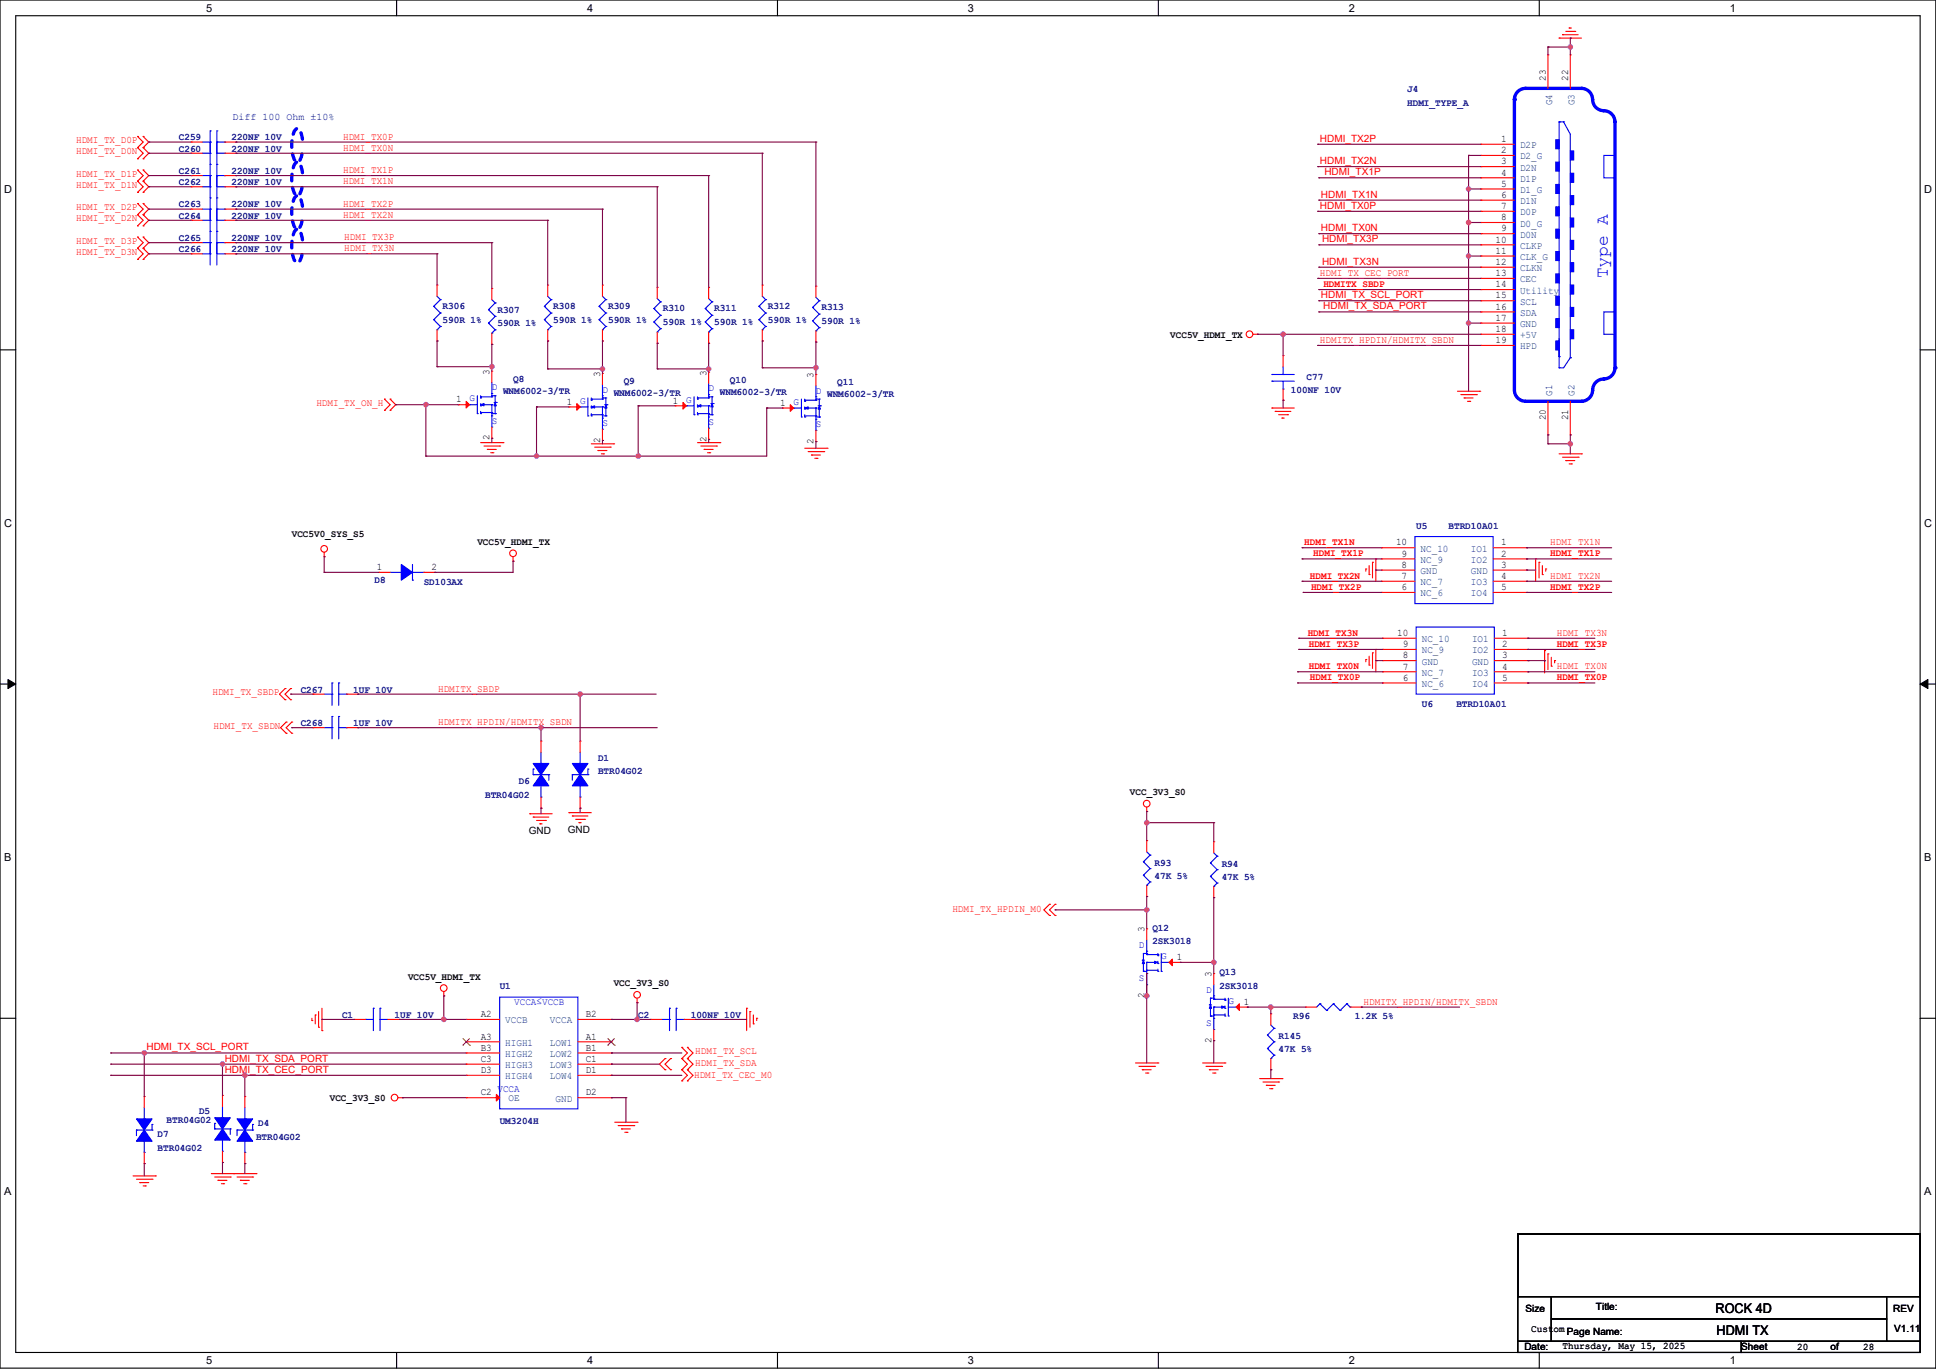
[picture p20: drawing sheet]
<svg xmlns="http://www.w3.org/2000/svg" width="594mm" height="420mm" viewBox="0 0 594 420" stroke-linecap="round" stroke-linejoin="round" font-family="sans-serif">
<defs><g id="words">
<text font-size="5.5" fill="#00f" x="493.3" y="85.4" transform="rotate(-90 493.3 85.4)">Type A</text>
<g font-size="4.1">
<text x="526.4" y="402.8">ROCK 4D</text>
<text x="526.7" y="409.7">HDMI TX</text>
</g>
<g font-size="3.4">
<text x="63.2" y="3.6">5</text>
<text x="180.1" y="3.6">4</text>
<text x="297" y="3.6">3</text>
<text x="413.8" y="3.6">2</text>
<text x="530.7" y="3.6">1</text>
<text x="1.2" y="59.1">D</text>
<text x="590.4" y="59.1">D</text>
<text x="1.2" y="161.6">C</text>
<text x="590.4" y="161.6">C</text>
<text x="1.2" y="264.2">B</text>
<text x="590.4" y="264.2">B</text>
<text x="1.2" y="366.7">A</text>
<text x="590.4" y="366.7">A</text>
<text x="63.2" y="418.5">5</text>
<text x="180.1" y="418.5">4</text>
<text x="297" y="418.5">3</text>
<text x="413.8" y="418.5">2</text>
<text x="530.7" y="418.5">1</text>
</g>
<g font-size="3.1" fill="#000080">
<text x="431.8" y="28.3">J4</text>
<text x="431.8" y="32.4">HDMI_TYPE_A</text>
<text x="71.4" y="36.7">Diff 100 Ohm ±10%</text>
<text x="54.9" y="43.1">C259</text>
<text x="54.9" y="46.5">C260</text>
<text x="71" y="43.1">220NF 10V</text>
<text x="71" y="46.5">220NF 10V</text>
<text x="54.9" y="53.4">C261</text>
<text x="71" y="53.4">220NF 10V</text>
<text x="54.9" y="56.8">C262</text>
<text x="71" y="56.8">220NF 10V</text>
<text x="54.9" y="63.6">C263</text>
<text x="71" y="63.6">220NF 10V</text>
<text x="54.9" y="67.1">C264</text>
<text x="71" y="67.1">220NF 10V</text>
<text x="54.9" y="73.9">C265</text>
<text x="54.9" y="77.4">C266</text>
<text x="71" y="73.9">220NF 10V</text>
<text x="71" y="77.4">220NF 10V</text>
<text x="135.8" y="94.8">R306</text>
<text x="152.6" y="95.9">R307</text>
<text x="169.8" y="94.8">R308</text>
<text x="186.6" y="94.8">R309</text>
<text x="203.4" y="95.5">R310</text>
<text x="219.1" y="95.5">R311</text>
<text x="235.6" y="94.8">R312</text>
<text x="252.1" y="95.2">R313</text>
<text x="135.8" y="99">590R 1%</text>
<text x="152.6" y="100">590R 1%</text>
<text x="169.8" y="99">590R 1%</text>
<text x="186.6" y="99">590R 1%</text>
<text x="203.4" y="99.7">590R 1%</text>
<text x="219.1" y="99.7">590R 1%</text>
<text x="235.6" y="99">590R 1%</text>
<text x="252.1" y="99.3">590R 1%</text>
<text x="157.4" y="117.1">Q8</text>
<text x="191.4" y="117.8">Q9</text>
<text x="224" y="117.5">Q10</text>
<text x="256.9" y="118.2">Q11</text>
<text x="400.9" y="116.5">C77</text>
<text x="154.3" y="120.9">WNM6002-3/TR</text>
<text x="188.3" y="121.6">WNM6002-3/TR</text>
<text x="220.9" y="121.2">WNM6002-3/TR</text>
<text x="253.8" y="121.9">WNM6002-3/TR</text>
<text x="396.1" y="120.6">100NF 10V</text>
<text x="434.5" y="162.4">U5</text>
<text x="444.4" y="162.4">BTRD10A01</text>
<text x="114.9" y="178.9">D8</text>
<text x="130" y="179.5">SD103AX</text>
<text x="92.3" y="212.5">C267</text>
<text x="108.4" y="212.5">1UF 10V</text>
<text x="436.2" y="216.9">U6</text>
<text x="446.8" y="216.9">BTRD10A01</text>
<text x="92.3" y="222.8">C268</text>
<text x="108.4" y="222.8">1UF 10V</text>
<text x="183.5" y="233.4">D1</text>
<text x="183.5" y="237.5">BTR04G02</text>
<text x="148.8" y="244.7">BTR04G02</text>
<text x="159.1" y="240.6">D6</text>
<text x="354.3" y="265.6">R93</text>
<text x="354.3" y="269.7">47K 5%</text>
<text x="374.8" y="266">R94</text>
<text x="374.8" y="270.1">47K 5%</text>
<text x="353.6" y="285.5">Q12</text>
<text x="353.6" y="289.6">2SK3018</text>
<text x="374.1" y="299.2">Q13</text>
<text x="153.3" y="303.3">U1</text>
<text x="374.1" y="303.3">2SK3018</text>
<text x="104.9" y="312.3">C1</text>
<text x="121.1" y="312.3">1UF 10V</text>
<text x="195.8" y="312.3">C2</text>
<text x="211.9" y="312.3">100NF 10V</text>
<text x="396.8" y="312.6">R96</text>
<text x="415.6" y="312.6">1.2K 5%</text>
<text x="392.3" y="318.8">R145</text>
<text x="392.3" y="322.9">47K 5%</text>
<text x="61.1" y="341.7">D5</text>
<text x="51.1" y="344.5">BTR04G02</text>
<text x="79.2" y="345.5">D4</text>
<text x="153.3" y="344.8">UM3204H</text>
<text x="48.4" y="348.9">D7</text>
<text x="48.4" y="353.1">BTR04G02</text>
<text x="78.6" y="349.6">BTR04G02</text>
</g>
<g font-size="3.1">
<text x="474.2" y="24.7" transform="rotate(-90 474.2 24.7)">23</text>
<text x="481.1" y="24.7" transform="rotate(-90 481.1 24.7)">22</text>
<text x="460.6" y="43.6">1</text>
<text x="460.6" y="47">2</text>
<text x="460.6" y="50.4">3</text>
<text x="460.6" y="53.8">4</text>
<text x="460.6" y="57.3">5</text>
<text x="460.6" y="60.7">6</text>
<text x="460.6" y="64.1">7</text>
<text x="460.6" y="67.6">8</text>
<text x="460.6" y="71">9</text>
<text x="458.8" y="74.4">10</text>
<text x="458.8" y="77.9">11</text>
<text x="458.8" y="81.3">12</text>
<text x="458.8" y="84.7">13</text>
<text x="458.8" y="88.1">14</text>
<text x="458.8" y="91.6">15</text>
<text x="458.8" y="95">16</text>
<text x="458.8" y="98.4">17</text>
<text x="458.8" y="101.9">18</text>
<text x="359.1" y="103.8">VCC5V_HDMI_TX</text>
<text x="458.8" y="105.3">19</text>
<text x="150.2" y="114.9" transform="rotate(-90 150.2 114.9)">3</text>
<text x="184.1" y="115.6" transform="rotate(-90 184.1 115.6)">3</text>
<text x="216.7" y="115.2" transform="rotate(-90 216.7 115.2)">3</text>
<text x="249.6" y="115.9" transform="rotate(-90 249.6 115.9)">3</text>
<text x="139.9" y="123.5">1</text>
<text x="173.9" y="124.1">1</text>
<text x="206.5" y="123.8">1</text>
<text x="239.4" y="124.5">1</text>
<text x="474.2" y="128.9" transform="rotate(-90 474.2 128.9)">20</text>
<text x="481.1" y="128.9" transform="rotate(-90 481.1 128.9)">21</text>
<text x="150.2" y="135.1" transform="rotate(-90 150.2 135.1)">2</text>
<text x="184.1" y="135.8" transform="rotate(-90 184.1 135.8)">2</text>
<text x="216.7" y="135.5" transform="rotate(-90 216.7 135.5)">2</text>
<text x="249.6" y="136.1" transform="rotate(-90 249.6 136.1)">2</text>
<text x="89.5" y="164.8">VCC5V0_SYS_S5</text>
<text x="146.5" y="167.2">VCC5V_HDMI_TX</text>
<text x="428.3" y="167.3">10</text>
<text x="460.5" y="167.3">1</text>
<text x="430" y="170.8">9</text>
<text x="460.5" y="170.8">2</text>
<text x="115.6" y="174.9">1</text>
<text x="132.4" y="174.9">2</text>
<text x="430" y="177.6">7</text>
<text x="430" y="174.2">8</text>
<text x="460.5" y="177.6">4</text>
<text x="460.5" y="174.2">3</text>
<text x="430" y="181.1">6</text>
<text x="460.5" y="181.1">5</text>
<text x="428.7" y="195.1">10</text>
<text x="460.9" y="195.1">1</text>
<text x="430.4" y="198.5">9</text>
<text x="430.4" y="202">8</text>
<text x="460.9" y="198.5">2</text>
<text x="460.9" y="202">3</text>
<text x="430.4" y="205.4">7</text>
<text x="430.4" y="208.8">6</text>
<text x="460.9" y="205.4">4</text>
<text x="460.9" y="208.8">5</text>
<text x="346.7" y="244">VCC_3V3_S0</text>
<text x="162.2" y="255.8">GND</text>
<text x="174.2" y="255.5">GND</text>
<text x="351.1" y="286" transform="rotate(-90 351.1 286)">3</text>
<text x="361.1" y="294.6">1</text>
<text x="371.7" y="299.7" transform="rotate(-90 371.7 299.7)">3</text>
<text x="125.2" y="300.6">VCC5V_HDMI_TX</text>
<text x="188.3" y="302.6">VCC_3V3_S0</text>
<text x="351.1" y="306.2" transform="rotate(-90 351.1 306.2)">2</text>
<text x="381.7" y="308.3">1</text>
<text x="147.5" y="312.1">A2</text>
<text x="179.7" y="312.1">B2</text>
<text x="147.5" y="322.3">B3</text>
<text x="147.5" y="318.9">A3</text>
<text x="179.7" y="322.3">B1</text>
<text x="179.7" y="318.9">A1</text>
<text x="371.7" y="319.9" transform="rotate(-90 371.7 319.9)">2</text>
<text x="147.5" y="325.8">C3</text>
<text x="147.5" y="329.2">D3</text>
<text x="179.7" y="325.8">C1</text>
<text x="179.7" y="329.2">D1</text>
<text x="101.2" y="337.6">VCC_3V3_S0</text>
<text x="147.5" y="336.1">C2</text>
<text x="179.7" y="336.1">D2</text>
<text x="489.7" y="401.9">Title:</text>
<text x="468.1" y="402.6">Size</text>
<text x="580.9" y="402.6">REV</text>
<text x="469.8" y="408.8">Custom Page Name:</text>
<text x="479.4" y="413.9">Thursday, May 15, 2025</text>
<text x="581.2" y="408.8">V1.11</text>
<text x="467.7" y="414.3">Date:</text>
<text x="534.2" y="414.3">Sheet</text>
<text x="551.4" y="414.3">20</text>
<text x="561.7" y="414.3">of</text>
<text x="571.7" y="414.3">28</text>
</g>
<g font-size="3.1" fill="#004080">
<text x="476.3" y="32.2" transform="rotate(-90 476.3 32.2)">G4</text>
<text x="483.1" y="32.2" transform="rotate(-90 483.1 32.2)">G3</text>
<text x="466.4" y="45.5">D2P</text>
<text x="466.4" y="48.9">D2_G</text>
<text x="466.4" y="52.3">D2N</text>
<text x="466.4" y="55.8">D1P</text>
<text x="466.4" y="59.2">D1_G</text>
<text x="466.4" y="62.6">D1N</text>
<text x="466.4" y="66.1">D0P</text>
<text x="466.4" y="69.5">D0_G</text>
<text x="466.4" y="72.9">D0N</text>
<text x="466.4" y="76.3">CLKP</text>
<text x="466.4" y="79.8">CLK_G</text>
<text x="466.4" y="83.2">CLKN</text>
<text x="466.4" y="86.6">CEC</text>
<text x="466.4" y="90.1">Utility</text>
<text x="466.4" y="93.5">SCL</text>
<text x="466.4" y="96.9">SDA</text>
<text x="466.4" y="100.4">GND</text>
<text x="466.4" y="103.8">+5V</text>
<text x="466.4" y="107.2">HPD</text>
<text x="476.3" y="121.4" transform="rotate(-90 476.3 121.4)">G1</text>
<text x="483.1" y="121.4" transform="rotate(-90 483.1 121.4)">G2</text>
<text x="435.9" y="169.3">NC_10</text>
<text x="435.9" y="172.7">NC_9</text>
<text x="451.3" y="169.3">IO1</text>
<text x="451.3" y="172.7">IO2</text>
<text x="435.9" y="179.6">NC_7</text>
<text x="435.9" y="176.1">GND</text>
<text x="451.3" y="179.6">IO3</text>
<text x="451.3" y="176.1">GND</text>
<text x="435.9" y="183">NC_6</text>
<text x="451.3" y="183">IO4</text>
<text x="436.2" y="197">NC_10</text>
<text x="451.7" y="197">IO1</text>
<text x="436.2" y="200.5">NC_9</text>
<text x="436.2" y="203.9">GND</text>
<text x="451.7" y="200.5">IO2</text>
<text x="451.7" y="203.9">GND</text>
<text x="436.2" y="207.3">NC_7</text>
<text x="451.7" y="207.3">IO3</text>
<text x="436.2" y="210.8">NC_6</text>
<text x="451.7" y="210.8">IO4</text>
<text x="155" y="314">VCCB</text>
<text x="168.7" y="314">VCCA</text>
<text x="155" y="320.8">HIGH1</text>
<text x="168.7" y="320.8">LOW1</text>
<text x="155" y="324.3">HIGH2</text>
<text x="155" y="327.7">HIGH3</text>
<text x="168.7" y="324.3">LOW2</text>
<text x="168.7" y="327.7">LOW3</text>
<text x="155" y="331.1">HIGH4</text>
<text x="168.7" y="331.1">LOW4</text>
<text x="156" y="337.8">OE</text>
<text x="170.5" y="338">GND</text>
</g>
<g font-size="3.1" fill="#f00">
<text x="23.3" y="43.9">HDMI_TX_D0P</text>
<text x="23.3" y="47.4">HDMI_TX_D0N</text>
<text x="105.3" y="42.8">HDMI_TX0P</text>
<text x="105.3" y="46.2">HDMI_TX0N</text>
<text x="405" y="43.5">HDMI_TX2P</text>
<text x="105.3" y="53.1">HDMI_TX1P</text>
<text x="405" y="50.3">HDMI_TX2N</text>
<text x="406.3" y="53.8">HDMI_TX1P</text>
<text x="23.3" y="54.2">HDMI_TX_D1P</text>
<text x="23.3" y="57.7">HDMI_TX_D1N</text>
<text x="105.3" y="56.5">HDMI_TX1N</text>
<text x="23.3" y="64.5">HDMI_TX_D2P</text>
<text x="105.3" y="63.4">HDMI_TX2P</text>
<text x="405" y="64">HDMI_TX0P</text>
<text x="405.3" y="60.6">HDMI_TX1N</text>
<text x="23.3" y="67.9">HDMI_TX_D2N</text>
<text x="105.3" y="66.8">HDMI_TX2N</text>
<text x="405.3" y="70.9">HDMI_TX0N</text>
<text x="23.3" y="74.8">HDMI_TX_D3P</text>
<text x="105.6" y="73.7">HDMI_TX3P</text>
<text x="105.6" y="77.1">HDMI_TX3N</text>
<text x="405.6" y="74.3">HDMI_TX3P</text>
<text x="23.3" y="78.2">HDMI_TX_D3N</text>
<text x="405.6" y="81.2">HDMI_TX3N</text>
<text x="405" y="84.6">HDMI_TX_CEC_PORT</text>
<text x="406" y="88.1">HDMITX_SBDP</text>
<text x="405.3" y="91.5">HDMI_TX_SCL_PORT</text>
<text x="406" y="94.9">HDMI_TX_SDA_PORT</text>
<text x="405" y="105.2">HDMITX_HPDIN/HDMITX_SBDN</text>
<text x="97.1" y="124.5">HDMI_TX_ON_H</text>
<text x="400.2" y="167.3">HDMI_TX1N</text>
<text x="475.6" y="167.3">HDMI_TX1N</text>
<text x="402.9" y="170.7">HDMI_TX1P</text>
<text x="475.6" y="170.7">HDMI_TX1P</text>
<text x="401.9" y="177.5">HDMI_TX2N</text>
<text x="475.6" y="177.5">HDMI_TX2N</text>
<text x="402.2" y="181">HDMI_TX2P</text>
<text x="475.6" y="181">HDMI_TX2P</text>
<text x="401.2" y="195">HDMI_TX3N</text>
<text x="477.7" y="195">HDMI_TX3N</text>
<text x="401.6" y="198.5">HDMI_TX3P</text>
<text x="477.7" y="198.5">HDMI_TX3P</text>
<text x="401.6" y="205.3">HDMI_TX0N</text>
<text x="401.9" y="208.7">HDMI_TX0P</text>
<text x="477.7" y="208.7">HDMI_TX0P</text>
<text x="477.7" y="205.3">HDMI_TX0N</text>
<text x="65.2" y="213.3">HDMI_TX_SBDP</text>
<text x="134.4" y="212.2">HDMITX_SBDP</text>
<text x="65.5" y="223.6">HDMI_TX_SBDN</text>
<text x="134.4" y="222.5">HDMITX_HPDIN/HDMITX_SBDN</text>
<text x="292.2" y="279.9">HDMI_TX_HPDIN_M0</text>
<text x="418.4" y="308.2">HDMITX_HPDIN/HDMITX_SBDN</text>
<text x="44.9" y="322.3">HDMI_TX_SCL_PORT</text>
<text x="213.3" y="323.4">HDMI_TX_SCL</text>
<text x="68.9" y="325.7">HDMI_TX_SDA_PORT</text>
<text x="68.9" y="329.1">HDMI_TX_CEC_PORT</text>
<text x="213.3" y="327.2">HDMI_TX_SDA</text>
<text x="213" y="330.6">HDMI_TX_CEC_M0</text>
</g>
<g font-size="3.1" fill="#00f">
<text x="150.9" y="119.7">D</text>
<text x="144" y="123.2">G</text>
<text x="178" y="123.8">G</text>
<text x="184.9" y="120.4">D</text>
<text x="210.6" y="123.5">G</text>
<text x="217.4" y="120.1">D</text>
<text x="243.5" y="124.2">G</text>
<text x="250.3" y="120.8">D</text>
<text x="150.9" y="130">S</text>
<text x="184.9" y="130.7">S</text>
<text x="217.4" y="130.4">S</text>
<text x="250.3" y="131">S</text>
<text x="349.5" y="290.8">D</text>
<text x="356.3" y="294.3">G</text>
<text x="349.5" y="301.1">S</text>
<text x="370" y="304.5">D</text>
<text x="157.8" y="308.3">VCCA≤VCCB</text>
<text x="376.9" y="308">G</text>
<text x="370" y="314.8">S</text>
<text x="152.6" y="335.1">VCCA</text>
</g>
</g></defs>
<path d="M0 0h593.9v419.7h-593.9zM4.8 4.8h584.3v410.1h-584.3z" fill="none" stroke="#000" stroke-width=".34"/>
<g fill="#fff">
<path d="M63.2 .5h1.9v3.8h-1.9z"/>
<path d="M63.2 415.5h1.9v3.7h-1.9z"/>
</g>
<path d="M121.7 0v4.8M121.7 414.9v4.8" fill="none" stroke="#000" stroke-width=".34"/>
<g fill="#fff">
<path d="M180.1 .5h1.9v3.8h-1.9z"/>
<path d="M180.1 415.5h1.9v3.7h-1.9z"/>
</g>
<path d="M238.5 0v4.8M238.5 414.9v4.8" fill="none" stroke="#000" stroke-width=".34"/>
<g fill="#fff">
<path d="M297 .5h1.9v3.8h-1.9z"/>
<path d="M297 415.5h1.9v3.7h-1.9z"/>
</g>
<path d="M355.4 0v4.8M355.4 414.9v4.8" fill="none" stroke="#000" stroke-width=".34"/>
<g fill="#fff">
<path d="M413.8 .5h1.9v3.8h-1.9z"/>
<path d="M413.8 415.5h1.9v3.7h-1.9z"/>
</g>
<path d="M472.3 0v4.8M472.3 414.9v4.8" fill="none" stroke="#000" stroke-width=".34"/>
<g fill="#fff">
<path d="M530.7 .5h1.9v3.8h-1.9z"/>
<path d="M530.7 415.5h1.9v3.7h-1.9z"/>
<path d="M1.2 56.1h2.5v3.7h-2.5z"/>
<path d="M590.3 56.1h2.5v3.7h-2.5z"/>
<path d="M1.2 158.6h2.5v3.7h-2.5z"/>
<path d="M590.3 158.6h2.5v3.7h-2.5z"/>
</g>
<path d="M0 107.3h4.8M589.1 107.3h4.8" fill="none" stroke="#000" stroke-width=".34"/>
<g fill="#fff">
<path d="M1.2 261.1h2.3v3.8h-2.3z"/>
<path d="M590.3 261.1h2.3v3.8h-2.3z"/>
</g>
<path d="M0 209.9h4.8M589.1 209.9h4.8" fill="none" stroke="#000" stroke-width=".34"/>
<path d="M2.4 208.5l2.4 1.4-2.4 1.3zM589.1 209.9l2.4-1.4v2.7z" fill="#000" stroke="#000" stroke-width=".31"/>
<g fill="#fff">
<path d="M1.2 363.6h2.3v3.8h-2.3z"/>
<path d="M590.3 363.6h2.3v3.8h-2.3z"/>
</g>
<path d="M0 312.4h4.8M589.1 312.4h4.8" fill="none" stroke="#000" stroke-width=".34"/>
<path d="M92.8 42.7l-.7-2.6a.83 .83 0 0 0-.7-.6 .83 .83 0 0 0-.8 .4 11.3 11.3 0 0 0 0 9.4l.3 .3a.92 .92 0 0 0 1.2-.7l.8-3M92.8 53l-.7-2.6a.83 .83 0 0 0-.7-.6 .83 .83 0 0 0-.8 .3 11.3 11.3 0 0 0 0 9.5l.3 .3a.92 .92 0 0 0 1.2-.7l.8-3M92.8 63.3l-.7-2.6a.83 .83 0 0 0-.7-.6 .83 .83 0 0 0-.8 .3 11.3 11.3 0 0 0 0 9.5l.3 .3a.92 .92 0 0 0 1.2-.7l.8-3M92.8 73.6l-.7-2.6a.83 .83 0 0 0-.7-.6 .83 .83 0 0 0-.8 .3 11.3 11.3 0 0 0 0 9.5l.3 .3a.92 .92 0 0 0 1.2-.7l.8-3" fill="none" stroke="#00f" stroke-width="1" stroke-dasharray="2 2"/>
<path d="M157.4 170.8v1.4" fill="none" stroke="#f00" stroke-width=".34"/>
<circle cx="157.4" cy="172.2" r=".17" fill="#f00"/>
<g fill="none" stroke="#f00" stroke-width=".34">
<path d="M147.5 135.8h6.8"/>
<circle cx="157.4" cy="169.8" r="1.02"/>
</g>
<circle cx="154.3" cy="135.8" r=".17" fill="#f00"/>
<path d="M148.5 136.8h4.8" fill="none" stroke="#f00" stroke-width=".34"/>
<circle cx="153.3" cy="136.8" r=".17" fill="#f00"/>
<path d="M149.5 137.9h2.8" fill="none" stroke="#f00" stroke-width=".34"/>
<circle cx="149.5" cy="137.9" r=".17" fill="#f00"/>
<path d="M150.6 138.9h.6" fill="none" stroke="#f00" stroke-width=".34"/>
<circle cx="151.2" cy="138.9" r=".17" fill="#f00"/>
<path d="M181.4 136.2h6.9" fill="none" stroke="#f00" stroke-width=".34"/>
<circle cx="188.3" cy="136.2" r=".17" fill="#f00"/>
<path d="M182.5 137.2h4.7" fill="none" stroke="#f00" stroke-width=".34"/>
<circle cx="187.2" cy="137.2" r=".17" fill="#f00"/>
<path d="M183.5 138.2h2.7" fill="none" stroke="#f00" stroke-width=".34"/>
<circle cx="183.5" cy="138.2" r=".17" fill="#f00"/>
<path d="M184.5 139.2h.7" fill="none" stroke="#f00" stroke-width=".34"/>
<circle cx="185.2" cy="139.2" r=".17" fill="#f00"/>
<path d="M214 135.8h6.9" fill="none" stroke="#f00" stroke-width=".34"/>
<circle cx="220.9" cy="135.8" r=".17" fill="#f00"/>
<path d="M215 136.8h4.8" fill="none" stroke="#f00" stroke-width=".34"/>
<circle cx="219.8" cy="136.8" r=".17" fill="#f00"/>
<path d="M216 137.9h2.8" fill="none" stroke="#f00" stroke-width=".34"/>
<circle cx="216" cy="137.9" r=".17" fill="#f00"/>
<path d="M217.1 138.9h.7" fill="none" stroke="#f00" stroke-width=".34"/>
<circle cx="217.8" cy="138.9" r=".17" fill="#f00"/>
<path d="M246.9 137.5h6.9" fill="none" stroke="#f00" stroke-width=".34"/>
<circle cx="253.8" cy="137.5" r=".17" fill="#f00"/>
<path d="M247.9 138.6h4.9" fill="none" stroke="#f00" stroke-width=".34"/>
<circle cx="252.8" cy="138.6" r=".17" fill="#f00"/>
<path d="M249 139.6h2.7" fill="none" stroke="#f00" stroke-width=".34"/>
<circle cx="249" cy="139.6" r=".17" fill="#f00"/>
<path d="M250 140.6h.7" fill="none" stroke="#f00" stroke-width=".34"/>
<circle cx="250.7" cy="140.6" r=".17" fill="#f00"/>
<path d="M99.5 169.4v1.4" fill="none" stroke="#f00" stroke-width=".34"/>
<circle cx="99.5" cy="170.8" r=".17" fill="#f00"/>
<g fill="none" stroke="#f00" stroke-width=".34">
<path d="M98.8 309.3v6.9"/>
<circle cx="99.5" cy="168.4" r="1.02"/>
</g>
<circle cx="98.8" cy="316.2" r=".17" fill="#f00"/>
<path d="M97.7 310.3v4.9" fill="none" stroke="#f00" stroke-width=".34"/>
<circle cx="97.7" cy="315.2" r=".17" fill="#f00"/>
<path d="M96.7 311.4v2.7" fill="none" stroke="#f00" stroke-width=".34"/>
<circle cx="96.7" cy="311.4" r=".17" fill="#f00"/>
<path d="M95.7 312.4v.7" fill="none" stroke="#f00" stroke-width=".34"/>
<circle cx="95.7" cy="313.1" r=".17" fill="#f00"/>
<path d="M195.5 306.2v1.4" fill="none" stroke="#f00" stroke-width=".34"/>
<circle cx="195.5" cy="307.6" r=".17" fill="#f00"/>
<g fill="none" stroke="#f00" stroke-width=".34">
<path d="M122.1 336.8h1.4"/>
<circle cx="195.5" cy="305.2" r="1.02"/>
</g>
<circle cx="123.5" cy="336.8" r=".17" fill="#f00"/>
<g fill="none" stroke="#f00" stroke-width=".34">
<path d="M136.2 304.2v1.3"/>
<circle cx="121.1" cy="336.7" r="1.02"/>
</g>
<circle cx="136.2" cy="305.5" r=".17" fill="#f00"/>
<g fill="none" stroke="#f00" stroke-width=".34">
<path d="M229.1 309.3v6.9"/>
<circle cx="136.1" cy="303.1" r="1.02"/>
</g>
<circle cx="229.1" cy="309.3" r=".17" fill="#f00"/>
<path d="M230.1 310.3v4.9" fill="none" stroke="#f00" stroke-width=".34"/>
<circle cx="230.1" cy="310.3" r=".17" fill="#f00"/>
<path d="M231.1 311.4v2.7" fill="none" stroke="#f00" stroke-width=".34"/>
<circle cx="231.1" cy="314.1" r=".17" fill="#f00"/>
<path d="M232.2 312.4v.7" fill="none" stroke="#f00" stroke-width=".34"/>
<circle cx="232.2" cy="312.4" r=".17" fill="#f00"/>
<path d="M188.6 344.3h6.9" fill="none" stroke="#f00" stroke-width=".34"/>
<circle cx="195.5" cy="344.3" r=".17" fill="#f00"/>
<path d="M189.7 345.3h4.8" fill="none" stroke="#f00" stroke-width=".34"/>
<circle cx="194.5" cy="345.3" r=".17" fill="#f00"/>
<path d="M190.7 346.4h2.7" fill="none" stroke="#f00" stroke-width=".34"/>
<circle cx="190.7" cy="346.4" r=".17" fill="#f00"/>
<path d="M191.7 347.4h.7" fill="none" stroke="#f00" stroke-width=".34"/>
<circle cx="192.4" cy="347.4" r=".17" fill="#f00"/>
<path d="M471.2 171.5v6.8" fill="none" stroke="#f00" stroke-width=".34"/>
<circle cx="471.2" cy="171.5" r=".17" fill="#f00"/>
<path d="M472.2 172.5v4.8" fill="none" stroke="#f00" stroke-width=".34"/>
<circle cx="472.2" cy="172.5" r=".17" fill="#f00"/>
<path d="M473.2 173.5v2.8" fill="none" stroke="#f00" stroke-width=".34"/>
<circle cx="473.2" cy="176.3" r=".17" fill="#f00"/>
<path d="M474.3 174.6v.6" fill="none" stroke="#f00" stroke-width=".34"/>
<circle cx="474.3" cy="174.6" r=".17" fill="#f00"/>
<path d="M473.9 199.6v6.9" fill="none" stroke="#f00" stroke-width=".34"/>
<circle cx="473.9" cy="199.6" r=".17" fill="#f00"/>
<path d="M474.9 200.6v4.8" fill="none" stroke="#f00" stroke-width=".34"/>
<circle cx="474.9" cy="200.6" r=".17" fill="#f00"/>
<path d="M476 201.7v2.7" fill="none" stroke="#f00" stroke-width=".34"/>
<circle cx="476" cy="204.4" r=".17" fill="#f00"/>
<path d="M477 202.7v.7" fill="none" stroke="#f00" stroke-width=".34"/>
<circle cx="477" cy="202.7" r=".17" fill="#f00"/>
<path d="M384.4 102.6h1.4" fill="none" stroke="#f00" stroke-width=".34"/>
<circle cx="385.8" cy="102.6" r=".17" fill="#f00"/>
<g fill="none" stroke="#f00" stroke-width=".34">
<path d="M447.2 120h6.8"/>
<circle cx="383.4" cy="102.5" r="1.02"/>
</g>
<circle cx="454" cy="120" r=".17" fill="#f00"/>
<path d="M448.2 121.1h4.8" fill="none" stroke="#f00" stroke-width=".34"/>
<circle cx="453" cy="121.1" r=".17" fill="#f00"/>
<path d="M449.2 122.1h2.8" fill="none" stroke="#f00" stroke-width=".34"/>
<circle cx="449.2" cy="122.1" r=".17" fill="#f00"/>
<path d="M450.3 123.1h.6" fill="none" stroke="#f00" stroke-width=".34"/>
<circle cx="450.9" cy="123.1" r=".17" fill="#f00"/>
<path d="M478.4 139.2h6.8" fill="none" stroke="#f00" stroke-width=".34"/>
<circle cx="485.2" cy="139.2" r=".17" fill="#f00"/>
<path d="M479.4 140.3h4.8" fill="none" stroke="#f00" stroke-width=".34"/>
<circle cx="484.2" cy="140.3" r=".17" fill="#f00"/>
<path d="M480.4 141.3h2.8" fill="none" stroke="#f00" stroke-width=".34"/>
<circle cx="480.4" cy="141.3" r=".17" fill="#f00"/>
<path d="M481.5 142.3h.6" fill="none" stroke="#f00" stroke-width=".34"/>
<circle cx="482.1" cy="142.3" r=".17" fill="#f00"/>
<path d="M478.4 11.7h6.8" fill="none" stroke="#f00" stroke-width=".34"/>
<circle cx="478.4" cy="11.7" r=".17" fill="#f00"/>
<path d="M479.4 10.6h4.8" fill="none" stroke="#f00" stroke-width=".34"/>
<circle cx="479.4" cy="10.6" r=".17" fill="#f00"/>
<path d="M480.4 9.6h2.8" fill="none" stroke="#f00" stroke-width=".34"/>
<circle cx="483.2" cy="9.6" r=".17" fill="#f00"/>
<path d="M481.5 8.6h.6" fill="none" stroke="#f00" stroke-width=".34"/>
<circle cx="481.5" cy="8.6" r=".17" fill="#f00"/>
<path d="M174.6 249.3h6.8" fill="none" stroke="#f00" stroke-width=".34"/>
<circle cx="174.6" cy="249.3" r=".17" fill="#f00"/>
<path d="M175.6 250.3h4.8" fill="none" stroke="#f00" stroke-width=".34"/>
<circle cx="175.6" cy="250.3" r=".17" fill="#f00"/>
<path d="M176.6 251.4h2.8" fill="none" stroke="#f00" stroke-width=".34"/>
<circle cx="179.4" cy="251.4" r=".17" fill="#f00"/>
<path d="M177.7 252.4h.6" fill="none" stroke="#f00" stroke-width=".34"/>
<circle cx="177.7" cy="252.4" r=".17" fill="#f00"/>
<path d="M422.1 199.2v6.9" fill="none" stroke="#f00" stroke-width=".34"/>
<circle cx="422.1" cy="199.2" r=".17" fill="#f00"/>
<path d="M421.1 200.3v4.8" fill="none" stroke="#f00" stroke-width=".34"/>
<circle cx="421.1" cy="200.3" r=".17" fill="#f00"/>
<path d="M420.1 201.3v2.7" fill="none" stroke="#f00" stroke-width=".34"/>
<circle cx="420.1" cy="204" r=".17" fill="#f00"/>
<path d="M419.1 202.3v.7" fill="none" stroke="#f00" stroke-width=".34"/>
<circle cx="419.1" cy="202.3" r=".17" fill="#f00"/>
<path d="M422.1 171.5v6.8" fill="none" stroke="#f00" stroke-width=".34"/>
<circle cx="422.1" cy="171.5" r=".17" fill="#f00"/>
<path d="M421.1 172.5v4.8" fill="none" stroke="#f00" stroke-width=".34"/>
<circle cx="421.1" cy="172.5" r=".17" fill="#f00"/>
<path d="M420.1 173.5v2.8" fill="none" stroke="#f00" stroke-width=".34"/>
<circle cx="420.1" cy="176.3" r=".17" fill="#f00"/>
<path d="M419.1 174.6v.6" fill="none" stroke="#f00" stroke-width=".34"/>
<circle cx="419.1" cy="174.6" r=".17" fill="#f00"/>
<path d="M390.2 125.2h6.9" fill="none" stroke="#f00" stroke-width=".34"/>
<circle cx="390.2" cy="125.2" r=".17" fill="#f00"/>
<path d="M391.3 126.2h4.8" fill="none" stroke="#f00" stroke-width=".34"/>
<circle cx="391.3" cy="126.2" r=".17" fill="#f00"/>
<path d="M392.3 127.2h2.8" fill="none" stroke="#f00" stroke-width=".34"/>
<circle cx="395.1" cy="127.2" r=".17" fill="#f00"/>
<path d="M393.3 128.3h.7" fill="none" stroke="#f00" stroke-width=".34"/>
<circle cx="393.3" cy="128.3" r=".17" fill="#f00"/>
<path d="M40.8 360.8h6.9" fill="none" stroke="#f00" stroke-width=".34"/>
<circle cx="47.7" cy="360.8" r=".17" fill="#f00"/>
<path d="M41.9 361.8h4.8" fill="none" stroke="#f00" stroke-width=".34"/>
<circle cx="46.7" cy="361.8" r=".17" fill="#f00"/>
<path d="M42.9 362.8h2.7" fill="none" stroke="#f00" stroke-width=".34"/>
<circle cx="42.9" cy="362.8" r=".17" fill="#f00"/>
<path d="M43.9 363.8h.7" fill="none" stroke="#f00" stroke-width=".34"/>
<circle cx="44.6" cy="363.8" r=".17" fill="#f00"/>
<path d="M64.8 360.1h6.9" fill="none" stroke="#f00" stroke-width=".34"/>
<circle cx="71.7" cy="360.1" r=".17" fill="#f00"/>
<path d="M65.9 361.1h4.8" fill="none" stroke="#f00" stroke-width=".34"/>
<circle cx="70.7" cy="361.1" r=".17" fill="#f00"/>
<path d="M66.9 362.1h2.7" fill="none" stroke="#f00" stroke-width=".34"/>
<circle cx="66.9" cy="362.1" r=".17" fill="#f00"/>
<path d="M67.9 363.2h.7" fill="none" stroke="#f00" stroke-width=".34"/>
<circle cx="68.6" cy="363.2" r=".17" fill="#f00"/>
<path d="M71.7 360.1h6.8" fill="none" stroke="#f00" stroke-width=".34"/>
<circle cx="78.5" cy="360.1" r=".17" fill="#f00"/>
<path d="M72.7 361.1h4.8" fill="none" stroke="#f00" stroke-width=".34"/>
<circle cx="77.5" cy="361.1" r=".17" fill="#f00"/>
<path d="M73.7 362.1h2.8" fill="none" stroke="#f00" stroke-width=".34"/>
<circle cx="73.7" cy="362.1" r=".17" fill="#f00"/>
<path d="M74.8 363.2h.7" fill="none" stroke="#f00" stroke-width=".34"/>
<circle cx="75.5" cy="363.2" r=".17" fill="#f00"/>
<path d="M162.6 249.7h6.8" fill="none" stroke="#f00" stroke-width=".34"/>
<circle cx="162.6" cy="249.7" r=".17" fill="#f00"/>
<path d="M163.6 250.7h4.8" fill="none" stroke="#f00" stroke-width=".34"/>
<circle cx="163.6" cy="250.7" r=".17" fill="#f00"/>
<path d="M164.6 251.7h2.8" fill="none" stroke="#f00" stroke-width=".34"/>
<circle cx="167.4" cy="251.7" r=".17" fill="#f00"/>
<path d="M165.7 252.8h.6" fill="none" stroke="#f00" stroke-width=".34"/>
<circle cx="165.7" cy="252.8" r=".17" fill="#f00"/>
<path d="M386.5 330.9h6.8" fill="none" stroke="#f00" stroke-width=".34"/>
<circle cx="393.3" cy="330.9" r=".17" fill="#f00"/>
<path d="M387.5 332h4.8" fill="none" stroke="#f00" stroke-width=".34"/>
<circle cx="392.3" cy="332" r=".17" fill="#f00"/>
<path d="M388.5 333h2.8" fill="none" stroke="#f00" stroke-width=".34"/>
<circle cx="388.5" cy="333" r=".17" fill="#f00"/>
<path d="M389.6 334h.6" fill="none" stroke="#f00" stroke-width=".34"/>
<circle cx="390.2" cy="334" r=".17" fill="#f00"/>
<path d="M369 326.1h6.8" fill="none" stroke="#f00" stroke-width=".34"/>
<circle cx="375.8" cy="326.1" r=".17" fill="#f00"/>
<path d="M370 327.2h4.8" fill="none" stroke="#f00" stroke-width=".34"/>
<circle cx="374.8" cy="327.2" r=".17" fill="#f00"/>
<path d="M371.1 328.2h2.7" fill="none" stroke="#f00" stroke-width=".34"/>
<circle cx="371.1" cy="328.2" r=".17" fill="#f00"/>
<path d="M372.1 329.2h.7" fill="none" stroke="#f00" stroke-width=".34"/>
<circle cx="372.8" cy="329.2" r=".17" fill="#f00"/>
<path d="M348.4 326.1h6.9" fill="none" stroke="#f00" stroke-width=".34"/>
<circle cx="355.3" cy="326.1" r=".17" fill="#f00"/>
<path d="M349.4 327.2h4.8" fill="none" stroke="#f00" stroke-width=".34"/>
<circle cx="354.2" cy="327.2" r=".17" fill="#f00"/>
<path d="M350.5 328.2h2.7" fill="none" stroke="#f00" stroke-width=".34"/>
<circle cx="350.5" cy="328.2" r=".17" fill="#f00"/>
<path d="M351.5 329.2h.7" fill="none" stroke="#f00" stroke-width=".34"/>
<circle cx="352.2" cy="329.2" r=".17" fill="#f00"/>
<path d="M351.8 247.6v1.4" fill="none" stroke="#f00" stroke-width=".34"/>
<circle cx="351.8" cy="249" r=".17" fill="#f00"/>
<g fill="none" stroke="#f00" stroke-width=".34">
<path d="M204 324.8l-1.7 1.7"/>
<circle cx="351.8" cy="246.6" r="1.02"/>
</g>
<circle cx="204" cy="324.8" r=".17" fill="#f00"/>
<path d="M202.3 326.5l1.7 1.7" fill="none" stroke="#f00" stroke-width=".34"/>
<circle cx="204" cy="328.2" r=".17" fill="#f00"/>
<path d="M204 326.5l1.8 1.7" fill="none" stroke="#f00" stroke-width=".34"/>
<circle cx="205.8" cy="328.2" r=".17" fill="#f00"/>
<path d="M205.8 324.8l-1.8 1.7" fill="none" stroke="#f00" stroke-width=".34"/>
<circle cx="205.8" cy="324.8" r=".17" fill="#f00"/>
<path d="M212.6 326.5l-1.7 1.7" fill="none" stroke="#f00" stroke-width=".34"/>
<circle cx="210.9" cy="328.2" r=".17" fill="#f00"/>
<path d="M210.9 324.8l1.7 1.7" fill="none" stroke="#f00" stroke-width=".34"/>
<circle cx="210.9" cy="324.8" r=".17" fill="#f00"/>
<path d="M210.9 326.5l-1.7 1.7" fill="none" stroke="#f00" stroke-width=".34"/>
<circle cx="209.2" cy="328.2" r=".17" fill="#f00"/>
<path d="M209.2 324.8l1.7 1.7" fill="none" stroke="#f00" stroke-width=".34"/>
<circle cx="209.2" cy="324.8" r=".17" fill="#f00"/>
<path d="M212.6 329.9l-1.7 1.7" fill="none" stroke="#f00" stroke-width=".34"/>
<circle cx="210.9" cy="331.6" r=".17" fill="#f00"/>
<path d="M210.9 328.2l1.7 1.7" fill="none" stroke="#f00" stroke-width=".34"/>
<circle cx="210.9" cy="328.2" r=".17" fill="#f00"/>
<path d="M210.9 329.9l-1.7 1.7" fill="none" stroke="#f00" stroke-width=".34"/>
<circle cx="209.2" cy="331.6" r=".17" fill="#f00"/>
<path d="M209.2 328.2l1.7 1.7" fill="none" stroke="#f00" stroke-width=".34"/>
<circle cx="209.2" cy="328.2" r=".17" fill="#f00"/>
<path d="M43.9 41.9l1.7 1.7" fill="none" stroke="#f00" stroke-width=".34"/>
<circle cx="43.9" cy="41.9" r=".17" fill="#f00"/>
<path d="M45.6 43.6l-1.7 1.7" fill="none" stroke="#f00" stroke-width=".34"/>
<circle cx="43.9" cy="45.3" r=".17" fill="#f00"/>
<path d="M43.9 43.6l-1.7 1.7" fill="none" stroke="#f00" stroke-width=".34"/>
<circle cx="42.2" cy="45.3" r=".17" fill="#f00"/>
<path d="M42.2 41.9l1.7 1.7" fill="none" stroke="#f00" stroke-width=".34"/>
<circle cx="42.2" cy="41.9" r=".17" fill="#f00"/>
<path d="M43.9 45.3l1.7 1.7" fill="none" stroke="#f00" stroke-width=".34"/>
<circle cx="43.9" cy="45.3" r=".17" fill="#f00"/>
<path d="M45.6 47l-1.7 1.7" fill="none" stroke="#f00" stroke-width=".34"/>
<circle cx="43.9" cy="48.7" r=".17" fill="#f00"/>
<path d="M43.9 47l-1.7 1.7" fill="none" stroke="#f00" stroke-width=".34"/>
<circle cx="42.2" cy="48.7" r=".17" fill="#f00"/>
<path d="M42.2 45.3l1.7 1.7" fill="none" stroke="#f00" stroke-width=".34"/>
<circle cx="42.2" cy="45.3" r=".17" fill="#f00"/>
<path d="M43.9 52.2l1.7 1.7" fill="none" stroke="#f00" stroke-width=".34"/>
<circle cx="43.9" cy="52.2" r=".17" fill="#f00"/>
<path d="M45.6 53.9l-1.7 1.7" fill="none" stroke="#f00" stroke-width=".34"/>
<circle cx="43.9" cy="55.6" r=".17" fill="#f00"/>
<path d="M43.9 53.9l-1.7 1.7" fill="none" stroke="#f00" stroke-width=".34"/>
<circle cx="42.2" cy="55.6" r=".17" fill="#f00"/>
<path d="M42.2 52.2l1.7 1.7" fill="none" stroke="#f00" stroke-width=".34"/>
<circle cx="42.2" cy="52.2" r=".17" fill="#f00"/>
<path d="M43.9 55.6l1.7 1.7" fill="none" stroke="#f00" stroke-width=".34"/>
<circle cx="43.9" cy="55.6" r=".17" fill="#f00"/>
<path d="M45.6 57.3l-1.7 1.7" fill="none" stroke="#f00" stroke-width=".34"/>
<circle cx="43.9" cy="59" r=".17" fill="#f00"/>
<path d="M43.9 57.3l-1.7 1.7" fill="none" stroke="#f00" stroke-width=".34"/>
<circle cx="42.2" cy="59" r=".17" fill="#f00"/>
<path d="M42.2 55.6l1.7 1.7" fill="none" stroke="#f00" stroke-width=".34"/>
<circle cx="42.2" cy="55.6" r=".17" fill="#f00"/>
<path d="M43.9 62.4l1.7 1.8" fill="none" stroke="#f00" stroke-width=".34"/>
<circle cx="43.9" cy="62.4" r=".17" fill="#f00"/>
<path d="M45.6 64.2l-1.7 1.7" fill="none" stroke="#f00" stroke-width=".34"/>
<circle cx="43.9" cy="65.9" r=".17" fill="#f00"/>
<path d="M43.9 64.2l-1.7 1.7" fill="none" stroke="#f00" stroke-width=".34"/>
<circle cx="42.2" cy="65.9" r=".17" fill="#f00"/>
<path d="M42.2 62.4l1.7 1.8" fill="none" stroke="#f00" stroke-width=".34"/>
<circle cx="42.2" cy="62.4" r=".17" fill="#f00"/>
<path d="M43.9 65.9l1.7 1.7" fill="none" stroke="#f00" stroke-width=".34"/>
<circle cx="43.9" cy="65.9" r=".17" fill="#f00"/>
<path d="M45.6 67.6l-1.7 1.7" fill="none" stroke="#f00" stroke-width=".34"/>
<circle cx="43.9" cy="69.3" r=".17" fill="#f00"/>
<path d="M43.9 67.6l-1.7 1.7" fill="none" stroke="#f00" stroke-width=".34"/>
<circle cx="42.2" cy="69.3" r=".17" fill="#f00"/>
<path d="M42.2 65.9l1.7 1.7" fill="none" stroke="#f00" stroke-width=".34"/>
<circle cx="42.2" cy="65.9" r=".17" fill="#f00"/>
<path d="M43.9 72.7l1.7 1.7" fill="none" stroke="#f00" stroke-width=".34"/>
<circle cx="43.9" cy="72.7" r=".17" fill="#f00"/>
<path d="M45.6 74.4l-1.7 1.8" fill="none" stroke="#f00" stroke-width=".34"/>
<circle cx="43.9" cy="76.2" r=".17" fill="#f00"/>
<path d="M43.9 74.4l-1.7 1.8" fill="none" stroke="#f00" stroke-width=".34"/>
<circle cx="42.2" cy="76.2" r=".17" fill="#f00"/>
<path d="M42.2 72.7l1.7 1.7" fill="none" stroke="#f00" stroke-width=".34"/>
<circle cx="42.2" cy="72.7" r=".17" fill="#f00"/>
<path d="M43.9 76.2l1.7 1.7" fill="none" stroke="#f00" stroke-width=".34"/>
<circle cx="43.9" cy="76.2" r=".17" fill="#f00"/>
<path d="M45.6 77.9l-1.7 1.7" fill="none" stroke="#f00" stroke-width=".34"/>
<circle cx="43.9" cy="79.6" r=".17" fill="#f00"/>
<path d="M43.9 77.9l-1.7 1.7" fill="none" stroke="#f00" stroke-width=".34"/>
<circle cx="42.2" cy="79.6" r=".17" fill="#f00"/>
<path d="M42.2 76.2l1.7 1.7" fill="none" stroke="#f00" stroke-width=".34"/>
<circle cx="42.2" cy="76.2" r=".17" fill="#f00"/>
<path d="M119.7 122.4l1.7 1.8" fill="none" stroke="#f00" stroke-width=".34"/>
<circle cx="119.7" cy="122.4" r=".17" fill="#f00"/>
<path d="M121.4 124.2l-1.7 1.7" fill="none" stroke="#f00" stroke-width=".34"/>
<circle cx="119.7" cy="125.9" r=".17" fill="#f00"/>
<path d="M119.7 124.2l-1.7 1.7" fill="none" stroke="#f00" stroke-width=".34"/>
<circle cx="118" cy="125.9" r=".17" fill="#f00"/>
<path d="M118 122.4l1.7 1.8" fill="none" stroke="#f00" stroke-width=".34"/>
<circle cx="118" cy="122.4" r=".17" fill="#f00"/>
<path d="M320.3 279.1l1.7 1.8" fill="none" stroke="#f00" stroke-width=".34"/>
<circle cx="322" cy="280.9" r=".17" fill="#f00"/>
<path d="M322 277.4l-1.7 1.7" fill="none" stroke="#f00" stroke-width=".34"/>
<circle cx="322" cy="277.4" r=".17" fill="#f00"/>
<path d="M322 279.1l1.7 1.8" fill="none" stroke="#f00" stroke-width=".34"/>
<circle cx="323.7" cy="280.9" r=".17" fill="#f00"/>
<path d="M323.7 277.4l-1.7 1.7" fill="none" stroke="#f00" stroke-width=".34"/>
<circle cx="323.7" cy="277.4" r=".17" fill="#f00"/>
<path d="M87.5 211.2l-1.8 1.8" fill="none" stroke="#f00" stroke-width=".34"/>
<circle cx="87.5" cy="211.2" r=".17" fill="#f00"/>
<path d="M85.7 213l1.8 1.7" fill="none" stroke="#f00" stroke-width=".34"/>
<circle cx="87.5" cy="214.7" r=".17" fill="#f00"/>
<path d="M89.2 211.2l-1.7 1.8" fill="none" stroke="#f00" stroke-width=".34"/>
<circle cx="89.2" cy="211.2" r=".17" fill="#f00"/>
<path d="M87.5 213l1.7 1.7" fill="none" stroke="#f00" stroke-width=".34"/>
<circle cx="89.2" cy="214.7" r=".17" fill="#f00"/>
<path d="M87.8 221.5l-1.7 1.7" fill="none" stroke="#f00" stroke-width=".34"/>
<circle cx="87.8" cy="221.5" r=".17" fill="#f00"/>
<path d="M86.1 223.2l1.7 1.8" fill="none" stroke="#f00" stroke-width=".34"/>
<circle cx="87.8" cy="225" r=".17" fill="#f00"/>
<path d="M89.5 221.5l-1.7 1.7" fill="none" stroke="#f00" stroke-width=".34"/>
<circle cx="89.5" cy="221.5" r=".17" fill="#f00"/>
<path d="M87.8 223.2l1.7 1.8" fill="none" stroke="#f00" stroke-width=".34"/>
<circle cx="89.5" cy="225" r=".17" fill="#f00"/>
<path d="M212.6 323l-1.7 1.8" fill="none" stroke="#f00" stroke-width=".34"/>
<circle cx="210.9" cy="324.8" r=".17" fill="#f00"/>
<path d="M210.9 321.3l1.7 1.7" fill="none" stroke="#f00" stroke-width=".34"/>
<circle cx="210.9" cy="321.3" r=".17" fill="#f00"/>
<path d="M210.9 323l-1.7 1.8" fill="none" stroke="#f00" stroke-width=".34"/>
<circle cx="209.2" cy="324.8" r=".17" fill="#f00"/>
<path d="M209.2 321.3l1.7 1.7" fill="none" stroke="#f00" stroke-width=".34"/>
<circle cx="209.2" cy="321.3" r=".17" fill="#f00"/>
<path d="M465.7 378.6h123.4v19.2h-123.4zM465.7 397.8h10.3v13.7h-10.3zM476 397.8h102.8v6.8h-102.8zM578.8 397.8h10.3v13.7h-10.3zM465.7 411.5h68.6v3.4h-68.6zM476 404.6h102.8v6.9h-102.8zM534.3 411.5h54.8v3.4h-54.8z" fill="none" stroke="#000" stroke-width=".34"/>
<path d="M66.5 43.6h2.4" fill="none" stroke="#00f" stroke-width=".34"/>
<circle cx="68.9" cy="43.6" r=".17" fill="#00f"/>
<path d="M62.1 43.6h2.4" fill="none" stroke="#00f" stroke-width=".34"/>
<circle cx="64.5" cy="43.6" r=".17" fill="#00f"/>
<path d="M66.5 40.2v6.8" fill="none" stroke="#00f" stroke-width=".34"/>
<circle cx="66.5" cy="40.2" r=".17" fill="#00f"/>
<path d="M64.5 40.2v6.8" fill="none" stroke="#00f" stroke-width=".34"/>
<circle cx="64.5" cy="40.2" r=".17" fill="#00f"/>
<path d="M58.7 43.6h3.4" fill="none" stroke="#f00" stroke-width=".34"/>
<circle cx="58.7" cy="43.6" r=".17" fill="#f00"/>
<path d="M68.9 43.6h3.5" fill="none" stroke="#f00" stroke-width=".34"/>
<circle cx="72.4" cy="43.6" r=".17" fill="#f00"/>
<path d="M66.5 57.3h2.4" fill="none" stroke="#00f" stroke-width=".34"/>
<circle cx="68.9" cy="57.3" r=".17" fill="#00f"/>
<path d="M62.1 57.3h2.4" fill="none" stroke="#00f" stroke-width=".34"/>
<circle cx="64.5" cy="57.3" r=".17" fill="#00f"/>
<path d="M66.5 53.9v6.8" fill="none" stroke="#00f" stroke-width=".34"/>
<circle cx="66.5" cy="53.9" r=".17" fill="#00f"/>
<path d="M64.5 53.9v6.8" fill="none" stroke="#00f" stroke-width=".34"/>
<circle cx="64.5" cy="53.9" r=".17" fill="#00f"/>
<path d="M58.7 57.3h3.4" fill="none" stroke="#f00" stroke-width=".34"/>
<circle cx="58.7" cy="57.3" r=".17" fill="#f00"/>
<path d="M68.9 57.3h3.5" fill="none" stroke="#f00" stroke-width=".34"/>
<circle cx="72.4" cy="57.3" r=".17" fill="#f00"/>
<path d="M184.8 121.4v1" fill="none" stroke="#00f" stroke-width=".34"/>
<circle cx="184.8" cy="122.4" r=".17" fill="#00f"/>
<path d="M181.4 122.4h3.4" fill="none" stroke="#00f" stroke-width=".34"/>
<circle cx="181.4" cy="122.4" r=".17" fill="#00f"/>
<path d="M181.4 127.2h3.4" fill="none" stroke="#00f" stroke-width=".34"/>
<circle cx="184.8" cy="127.2" r=".17" fill="#00f"/>
<path d="M184.8 127.2v1.1" fill="none" stroke="#00f" stroke-width=".34"/>
<circle cx="184.8" cy="128.3" r=".17" fill="#00f"/>
<path d="M178 124.8h2.4" fill="none" stroke="#00f" stroke-width=".34"/>
<circle cx="178" cy="124.8" r=".17" fill="#00f"/>
<g fill="#00f" stroke="#00f" stroke-width=".34">
<path d="M181.4 124.8l1.1-.3v.7z"/>
<path d="M185.9 124.2l.3 1h-.7z"/>
</g>
<path d="M184.8 127.6h1.1" fill="none" stroke="#00f" stroke-width=".34"/>
<circle cx="185.9" cy="127.6" r=".17" fill="#00f"/>
<path d="M185.9 125.2v2.4" fill="none" stroke="#00f" stroke-width=".34"/>
<circle cx="185.9" cy="127.6" r=".17" fill="#00f"/>
<path d="M185.5 124.2h.7" fill="none" stroke="#00f" stroke-width=".34"/>
<circle cx="186.2" cy="124.2" r=".17" fill="#00f"/>
<path d="M185.9 122.1v2.1" fill="none" stroke="#00f" stroke-width=".34"/>
<circle cx="185.9" cy="122.1" r=".17" fill="#00f"/>
<path d="M184.8 122.1h1.1" fill="none" stroke="#00f" stroke-width=".34"/>
<circle cx="184.8" cy="122.1" r=".17" fill="#00f"/>
<path d="M181.4 124.5v.7" fill="none" stroke="#00f" stroke-width=".34"/>
<circle cx="181.4" cy="125.2" r=".17" fill="#00f"/>
<path d="M181.4 126.9v.7" fill="none" stroke="#00f" stroke-width=".34"/>
<circle cx="181.4" cy="127.6" r=".17" fill="#00f"/>
<path d="M181.4 122.1v.7" fill="none" stroke="#00f" stroke-width=".34"/>
<circle cx="181.4" cy="122.8" r=".17" fill="#00f"/>
<path d="M180.4 122.1v5.5" fill="none" stroke="#00f" stroke-width=".34"/>
<circle cx="180.4" cy="127.6" r=".17" fill="#00f"/>
<path d="M182.5 124.8h2.3" fill="none" stroke="#00f" stroke-width=".34"/>
<circle cx="184.8" cy="124.8" r=".17" fill="#00f"/>
<path d="M184.8 124.8v2.4" fill="none" stroke="#00f" stroke-width=".34"/>
<circle cx="184.8" cy="124.8" r=".17" fill="#00f"/>
<path d="M184.8 128.3v3.4" fill="none" stroke="#00f" stroke-width=".34"/>
<circle cx="184.8" cy="131.7" r=".17" fill="#00f"/>
<path d="M184.8 118v3.4" fill="none" stroke="#00f" stroke-width=".34"/>
<circle cx="184.8" cy="121.4" r=".17" fill="#00f"/>
<path d="M177 123.8l1 1-1 1.1z" fill="#f00" stroke="#f00" stroke-width=".34"/>
<path d="M174.6 124.8h3.4" fill="none" stroke="#f00" stroke-width=".34"/>
<circle cx="174.6" cy="124.8" r=".17" fill="#f00"/>
<path d="M184.8 131.7v3.4" fill="none" stroke="#f00" stroke-width=".34"/>
<circle cx="184.8" cy="135.1" r=".17" fill="#f00"/>
<path d="M184.8 114.6v3.4" fill="none" stroke="#f00" stroke-width=".34"/>
<circle cx="184.8" cy="114.6" r=".17" fill="#f00"/>
<path d="M434.5 192.4h24v20.6h-24z" fill="none" stroke="#00f" stroke-width=".34"/>
<path d="M458.5 195.8h10.3" fill="none" stroke="#f00" stroke-width=".34"/>
<circle cx="468.8" cy="195.8" r=".17" fill="#f00"/>
<path d="M458.5 199.2h10.3" fill="none" stroke="#f00" stroke-width=".34"/>
<circle cx="468.8" cy="199.2" r=".17" fill="#f00"/>
<path d="M458.5 206.1h10.3" fill="none" stroke="#f00" stroke-width=".34"/>
<circle cx="468.8" cy="206.1" r=".17" fill="#f00"/>
<path d="M458.5 209.5h10.3" fill="none" stroke="#f00" stroke-width=".34"/>
<circle cx="468.8" cy="209.5" r=".17" fill="#f00"/>
<path d="M424.2 195.8h10.3" fill="none" stroke="#f00" stroke-width=".34"/>
<circle cx="424.2" cy="195.8" r=".17" fill="#f00"/>
<path d="M424.2 199.2h10.3" fill="none" stroke="#f00" stroke-width=".34"/>
<circle cx="424.2" cy="199.2" r=".17" fill="#f00"/>
<path d="M424.2 206.1h10.3" fill="none" stroke="#f00" stroke-width=".34"/>
<circle cx="424.2" cy="206.1" r=".17" fill="#f00"/>
<path d="M424.2 209.5h10.3" fill="none" stroke="#f00" stroke-width=".34"/>
<circle cx="424.2" cy="209.5" r=".17" fill="#f00"/>
<path d="M458.5 202.7h10.3" fill="none" stroke="#f00" stroke-width=".34"/>
<circle cx="468.8" cy="202.7" r=".17" fill="#f00"/>
<path d="M424.2 202.7h10.3" fill="none" stroke="#f00" stroke-width=".34"/>
<circle cx="424.2" cy="202.7" r=".17" fill="#f00"/>
<path d="M372.4 305.5v1.1" fill="none" stroke="#00f" stroke-width=".34"/>
<circle cx="372.4" cy="306.6" r=".17" fill="#00f"/>
<path d="M372.4 306.6h3.4" fill="none" stroke="#00f" stroke-width=".34"/>
<circle cx="375.8" cy="306.6" r=".17" fill="#00f"/>
<path d="M372.4 311.4h3.4" fill="none" stroke="#00f" stroke-width=".34"/>
<circle cx="372.4" cy="311.4" r=".17" fill="#00f"/>
<path d="M372.4 311.4v1" fill="none" stroke="#00f" stroke-width=".34"/>
<circle cx="372.4" cy="312.4" r=".17" fill="#00f"/>
<path d="M376.9 309h2.4" fill="none" stroke="#00f" stroke-width=".34"/>
<circle cx="379.3" cy="309" r=".17" fill="#00f"/>
<g fill="#00f" stroke="#00f" stroke-width=".34">
<path d="M374.8 308.6l1 .4-1 .3z"/>
<path d="M371.4 308.3l.3 1h-.6z"/>
</g>
<path d="M371.4 311.7h1" fill="none" stroke="#00f" stroke-width=".34"/>
<circle cx="371.4" cy="311.7" r=".17" fill="#00f"/>
<path d="M371.4 309.3v2.4" fill="none" stroke="#00f" stroke-width=".34"/>
<circle cx="371.4" cy="311.7" r=".17" fill="#00f"/>
<path d="M371.1 308.3h.6" fill="none" stroke="#00f" stroke-width=".34"/>
<circle cx="371.1" cy="308.3" r=".17" fill="#00f"/>
<path d="M371.4 306.2v2.1" fill="none" stroke="#00f" stroke-width=".34"/>
<circle cx="371.4" cy="306.2" r=".17" fill="#00f"/>
<path d="M371.4 306.2h1" fill="none" stroke="#00f" stroke-width=".34"/>
<circle cx="372.4" cy="306.2" r=".17" fill="#00f"/>
<path d="M375.8 308.6v.7" fill="none" stroke="#00f" stroke-width=".34"/>
<circle cx="375.8" cy="309.3" r=".17" fill="#00f"/>
<path d="M375.8 311v.7" fill="none" stroke="#00f" stroke-width=".34"/>
<circle cx="375.8" cy="311.7" r=".17" fill="#00f"/>
<path d="M375.8 306.2v.7" fill="none" stroke="#00f" stroke-width=".34"/>
<circle cx="375.8" cy="306.9" r=".17" fill="#00f"/>
<path d="M376.9 306.2v5.5" fill="none" stroke="#00f" stroke-width=".34"/>
<circle cx="376.9" cy="311.7" r=".17" fill="#00f"/>
<path d="M372.4 309h2.4" fill="none" stroke="#00f" stroke-width=".34"/>
<circle cx="372.4" cy="309" r=".17" fill="#00f"/>
<path d="M372.4 309v2.4" fill="none" stroke="#00f" stroke-width=".34"/>
<circle cx="372.4" cy="309" r=".17" fill="#00f"/>
<path d="M372.4 312.4v3.4" fill="none" stroke="#00f" stroke-width=".34"/>
<circle cx="372.4" cy="315.8" r=".17" fill="#00f"/>
<path d="M372.4 302.1v3.4" fill="none" stroke="#00f" stroke-width=".34"/>
<circle cx="372.4" cy="305.5" r=".17" fill="#00f"/>
<path d="M379.3 309l1-1v2z" fill="#f00" stroke="#f00" stroke-width=".34"/>
<path d="M379.3 309h3.4" fill="none" stroke="#f00" stroke-width=".34"/>
<circle cx="382.7" cy="309" r=".17" fill="#f00"/>
<path d="M372.4 315.8v3.5" fill="none" stroke="#f00" stroke-width=".34"/>
<circle cx="372.4" cy="319.3" r=".17" fill="#f00"/>
<path d="M372.4 298.7v3.4" fill="none" stroke="#f00" stroke-width=".34"/>
<circle cx="372.4" cy="298.7" r=".17" fill="#f00"/>
<path d="M66.5 67.6h2.4" fill="none" stroke="#00f" stroke-width=".34"/>
<circle cx="68.9" cy="67.6" r=".17" fill="#00f"/>
<path d="M62.1 67.6h2.4" fill="none" stroke="#00f" stroke-width=".34"/>
<circle cx="64.5" cy="67.6" r=".17" fill="#00f"/>
<path d="M66.5 64.2v6.8" fill="none" stroke="#00f" stroke-width=".34"/>
<circle cx="66.5" cy="64.2" r=".17" fill="#00f"/>
<path d="M64.5 64.2v6.8" fill="none" stroke="#00f" stroke-width=".34"/>
<circle cx="64.5" cy="64.2" r=".17" fill="#00f"/>
<path d="M58.7 67.6h3.4" fill="none" stroke="#f00" stroke-width=".34"/>
<circle cx="58.7" cy="67.6" r=".17" fill="#f00"/>
<path d="M68.9 67.6h3.5" fill="none" stroke="#f00" stroke-width=".34"/>
<circle cx="72.4" cy="67.6" r=".17" fill="#f00"/>
<path d="M217.4 121.1v1" fill="none" stroke="#00f" stroke-width=".34"/>
<circle cx="217.4" cy="122.1" r=".17" fill="#00f"/>
<path d="M214 122.1h3.4" fill="none" stroke="#00f" stroke-width=".34"/>
<circle cx="214" cy="122.1" r=".17" fill="#00f"/>
<path d="M214 126.9h3.4" fill="none" stroke="#00f" stroke-width=".34"/>
<circle cx="217.4" cy="126.9" r=".17" fill="#00f"/>
<path d="M217.4 126.9v1" fill="none" stroke="#00f" stroke-width=".34"/>
<circle cx="217.4" cy="127.9" r=".17" fill="#00f"/>
<path d="M210.6 124.5h2.4" fill="none" stroke="#00f" stroke-width=".34"/>
<circle cx="210.6" cy="124.5" r=".17" fill="#00f"/>
<g fill="#00f" stroke="#00f" stroke-width=".34">
<path d="M214 124.5l1-.3v.6z"/>
<path d="M218.5 123.8l.3 1h-.7z"/>
</g>
<path d="M217.4 127.2h1.1" fill="none" stroke="#00f" stroke-width=".34"/>
<circle cx="218.5" cy="127.2" r=".17" fill="#00f"/>
<path d="M218.5 124.8v2.4" fill="none" stroke="#00f" stroke-width=".34"/>
<circle cx="218.5" cy="127.2" r=".17" fill="#00f"/>
<path d="M218.1 123.8h.7" fill="none" stroke="#00f" stroke-width=".34"/>
<circle cx="218.8" cy="123.8" r=".17" fill="#00f"/>
<path d="M218.5 121.8v2" fill="none" stroke="#00f" stroke-width=".34"/>
<circle cx="218.5" cy="121.8" r=".17" fill="#00f"/>
<path d="M217.4 121.8h1.1" fill="none" stroke="#00f" stroke-width=".34"/>
<circle cx="217.4" cy="121.8" r=".17" fill="#00f"/>
<path d="M214 124.2v.6" fill="none" stroke="#00f" stroke-width=".34"/>
<circle cx="214" cy="124.8" r=".17" fill="#00f"/>
<path d="M214 126.6v.6" fill="none" stroke="#00f" stroke-width=".34"/>
<circle cx="214" cy="127.2" r=".17" fill="#00f"/>
<path d="M214 121.8v.6" fill="none" stroke="#00f" stroke-width=".34"/>
<circle cx="214" cy="122.4" r=".17" fill="#00f"/>
<path d="M213 121.8v5.4" fill="none" stroke="#00f" stroke-width=".34"/>
<circle cx="213" cy="127.2" r=".17" fill="#00f"/>
<path d="M215 124.5h2.4" fill="none" stroke="#00f" stroke-width=".34"/>
<circle cx="217.4" cy="124.5" r=".17" fill="#00f"/>
<path d="M217.4 124.5v2.4" fill="none" stroke="#00f" stroke-width=".34"/>
<circle cx="217.4" cy="124.5" r=".17" fill="#00f"/>
<path d="M217.4 127.9v3.5" fill="none" stroke="#00f" stroke-width=".34"/>
<circle cx="217.4" cy="131.4" r=".17" fill="#00f"/>
<path d="M217.4 117.6v3.5" fill="none" stroke="#00f" stroke-width=".34"/>
<circle cx="217.4" cy="121.1" r=".17" fill="#00f"/>
<path d="M209.5 123.5l1.1 1-1.1 1z" fill="#f00" stroke="#f00" stroke-width=".34"/>
<path d="M207.1 124.5h3.5" fill="none" stroke="#f00" stroke-width=".34"/>
<circle cx="207.1" cy="124.5" r=".17" fill="#f00"/>
<path d="M217.4 131.4v3.4" fill="none" stroke="#f00" stroke-width=".34"/>
<circle cx="217.4" cy="134.8" r=".17" fill="#f00"/>
<path d="M217.4 114.2v3.4" fill="none" stroke="#f00" stroke-width=".34"/>
<circle cx="217.4" cy="114.2" r=".17" fill="#f00"/>
<path d="M492.1 47.7h3.4v6.8h-3.4zM492.1 95.7h3.4v6.9h-3.4zM478.4 106v3.4" fill="none" stroke="#00f" stroke-width=".34"/>
<circle cx="478.4" cy="109.4" r=".17" fill="#00f"/>
<path d="M478.4 103.9v5.5" fill="none" stroke="#00f" stroke-width=".34"/>
<circle cx="478.4" cy="109.4" r=".17" fill="#00f"/>
<g fill="#00f" stroke="#00f" stroke-width=".34">
<path d="M477.4 104.6h1v2.8h-1z" fill-rule="evenodd"/>
<path d="M481.8 101.2h1v2.7h-1z" fill-rule="evenodd"/>
<path d="M477.4 97.7h1v2.8h-1z" fill-rule="evenodd"/>
<path d="M481.8 94.3h1v2.8h-1z" fill-rule="evenodd"/>
<path d="M477.4 90.9h1v2.7h-1z" fill-rule="evenodd"/>
<path d="M481.8 87.5h1v2.7h-1z" fill-rule="evenodd"/>
<path d="M477.4 84h1v2.8h-1z" fill-rule="evenodd"/>
<path d="M481.8 80.6h1v2.8h-1z" fill-rule="evenodd"/>
<path d="M477.4 77.2h1v2.7h-1z" fill-rule="evenodd"/>
<path d="M481.8 73.7h1v2.8h-1z" fill-rule="evenodd"/>
<path d="M477.4 70.3h1v2.8h-1z" fill-rule="evenodd"/>
<path d="M481.8 66.9h1v2.7h-1z" fill-rule="evenodd"/>
<path d="M477.4 63.5h1v2.7h-1z" fill-rule="evenodd"/>
<path d="M481.8 60h1v2.8h-1z" fill-rule="evenodd"/>
<path d="M477.4 56.6h1v2.8h-1z" fill-rule="evenodd"/>
<path d="M481.8 53.2h1v2.7h-1z" fill-rule="evenodd"/>
<path d="M477.4 49.7h1v2.8h-1z" fill-rule="evenodd"/>
<path d="M481.8 46.3h1v2.8h-1z" fill-rule="evenodd"/>
<path d="M477.4 42.9h1v2.7h-1z" fill-rule="evenodd"/>
</g>
<path d="M464.7 30.5v89.2" fill="none" stroke="#00f" stroke-width="1"/>
<circle cx="464.7" cy="30.5" r=".51" fill="#00f"/>
<path d="M468.1 27.1h17.1" fill="none" stroke="#00f" stroke-width="1"/>
<circle cx="485.2" cy="27.1" r=".51" fill="#00f"/>
<path d="M468.1 123.1h17.1" fill="none" stroke="#00f" stroke-width="1"/>
<circle cx="485.2" cy="123.1" r=".51" fill="#00f"/>
<path d="M495.5 37.4v75.4" fill="none" stroke="#00f" stroke-width="1"/>
<circle cx="495.5" cy="112.8" r=".51" fill="#00f"/>
<path d="M478.4 37.4v75.4" fill="none" stroke="#00f" stroke-width=".34"/>
<circle cx="478.4" cy="37.4" r=".17" fill="#00f"/>
<path d="M481.8 41.2v68.5" fill="none" stroke="#00f" stroke-width=".34"/>
<circle cx="481.8" cy="109.7" r=".17" fill="#00f"/>
<path d="M481.8 109.7l-2.1 3.1" fill="none" stroke="#00f" stroke-width=".34"/>
<circle cx="481.8" cy="109.7" r=".17" fill="#00f"/>
<path d="M478.4 112.8h1.3" fill="none" stroke="#00f" stroke-width=".34"/>
<circle cx="478.4" cy="112.8" r=".17" fill="#00f"/>
<path d="M479.7 37.4l2.1 3.8" fill="none" stroke="#00f" stroke-width=".34"/>
<circle cx="479.7" cy="37.4" r=".17" fill="#00f"/>
<path d="M478.4 37.4h1.3" fill="none" stroke="#00f" stroke-width=".34"/>
<circle cx="478.4" cy="37.4" r=".17" fill="#00f"/>
<path d="M468.1 27.1a3.4 3.4 0 0 0-3.4 3.5v-.1M485.2 27.1a3.4 3.4 0 0 1 3.4 3.5v-.1M488.7 30.5a3.4 3.4 0 0 0 3.4 3.5 3.5 3.5 0 0 1 3.4 3.4M464.7 119.7a3.4 3.4 0 0 0 3.4 3.4M488.6 119.7a3.4 3.4 0 0 1-3.4 3.4M495.5 112.8a3.5 3.5 0 0 1-3.4 3.5 3.4 3.4 0 0 0-3.4 3.4" fill="none" stroke="#00f" stroke-width="1"/>
<path d="M454.4 44.3h10.3" fill="none" stroke="#f00" stroke-width=".34"/>
<circle cx="454.4" cy="44.3" r=".17" fill="#f00"/>
<path d="M454.4 47.7h10.3" fill="none" stroke="#f00" stroke-width=".34"/>
<circle cx="454.4" cy="47.7" r=".17" fill="#f00"/>
<path d="M454.4 51.1h10.3" fill="none" stroke="#f00" stroke-width=".34"/>
<circle cx="454.4" cy="51.1" r=".17" fill="#f00"/>
<path d="M454.4 54.5h10.3" fill="none" stroke="#f00" stroke-width=".34"/>
<circle cx="454.4" cy="54.5" r=".17" fill="#f00"/>
<path d="M454.4 58h10.3" fill="none" stroke="#f00" stroke-width=".34"/>
<circle cx="454.4" cy="58" r=".17" fill="#f00"/>
<path d="M454.4 61.4h10.3" fill="none" stroke="#f00" stroke-width=".34"/>
<circle cx="454.4" cy="61.4" r=".17" fill="#f00"/>
<path d="M454.4 64.8h10.3" fill="none" stroke="#f00" stroke-width=".34"/>
<circle cx="454.4" cy="64.8" r=".17" fill="#f00"/>
<path d="M454.4 68.3h10.3" fill="none" stroke="#f00" stroke-width=".34"/>
<circle cx="454.4" cy="68.3" r=".17" fill="#f00"/>
<path d="M454.4 71.7h10.3" fill="none" stroke="#f00" stroke-width=".34"/>
<circle cx="454.4" cy="71.7" r=".17" fill="#f00"/>
<path d="M454.4 75.1h10.3" fill="none" stroke="#f00" stroke-width=".34"/>
<circle cx="454.4" cy="75.1" r=".17" fill="#f00"/>
<path d="M454.4 78.5h10.3" fill="none" stroke="#f00" stroke-width=".34"/>
<circle cx="454.4" cy="78.5" r=".17" fill="#f00"/>
<path d="M454.4 82h10.3" fill="none" stroke="#f00" stroke-width=".34"/>
<circle cx="454.4" cy="82" r=".17" fill="#f00"/>
<path d="M454.4 85.4h10.3" fill="none" stroke="#f00" stroke-width=".34"/>
<circle cx="454.4" cy="85.4" r=".17" fill="#f00"/>
<path d="M454.4 88.8h10.3" fill="none" stroke="#f00" stroke-width=".34"/>
<circle cx="454.4" cy="88.8" r=".17" fill="#f00"/>
<path d="M454.4 92.3h10.3" fill="none" stroke="#f00" stroke-width=".34"/>
<circle cx="454.4" cy="92.3" r=".17" fill="#f00"/>
<path d="M454.4 95.7h10.3" fill="none" stroke="#f00" stroke-width=".34"/>
<circle cx="454.4" cy="95.7" r=".17" fill="#f00"/>
<path d="M454.4 99.1h10.3" fill="none" stroke="#f00" stroke-width=".34"/>
<circle cx="454.4" cy="99.1" r=".17" fill="#f00"/>
<path d="M454.4 102.6h10.3" fill="none" stroke="#f00" stroke-width=".34"/>
<circle cx="454.4" cy="102.6" r=".17" fill="#f00"/>
<path d="M454.4 106h10.3" fill="none" stroke="#f00" stroke-width=".34"/>
<circle cx="454.4" cy="106" r=".17" fill="#f00"/>
<path d="M474.9 123.1v10.3" fill="none" stroke="#f00" stroke-width=".34"/>
<circle cx="474.9" cy="133.4" r=".17" fill="#f00"/>
<path d="M481.8 123.1v10.3" fill="none" stroke="#f00" stroke-width=".34"/>
<circle cx="481.8" cy="133.4" r=".17" fill="#f00"/>
<path d="M481.8 16.8v10.3" fill="none" stroke="#f00" stroke-width=".34"/>
<circle cx="481.8" cy="16.8" r=".17" fill="#f00"/>
<path d="M474.9 16.8v10.3" fill="none" stroke="#f00" stroke-width=".34"/>
<circle cx="474.9" cy="16.8" r=".17" fill="#f00"/>
<path d="M178 230.8v3.4" fill="none" stroke="#00f" stroke-width=".34"/>
<circle cx="178" cy="234.2" r=".17" fill="#00f"/>
<path d="M178 241.1v3.4" fill="none" stroke="#00f" stroke-width=".34"/>
<circle cx="178" cy="244.5" r=".17" fill="#00f"/>
<path d="M175.6 237.7v1.7" fill="none" stroke="#00f" stroke-width=".34"/>
<circle cx="175.6" cy="237.7" r=".17" fill="#00f"/>
<path d="M175.6 237.7h4.8" fill="none" stroke="#00f" stroke-width=".34"/>
<circle cx="180.4" cy="237.7" r=".17" fill="#00f"/>
<path d="M180.4 235.9v1.8" fill="none" stroke="#00f" stroke-width=".34"/>
<circle cx="180.4" cy="235.9" r=".17" fill="#00f"/>
<g fill="#00f" stroke="#00f" stroke-width=".34">
<path d="M175.6 234.2h4.8l-2.4 3.5z" fill-rule="evenodd"/>
<path d="M178 237.7l2.4 3.4h-4.8z" fill-rule="evenodd"/>
</g>
<path d="M178 227.4v3.4" fill="none" stroke="#f00" stroke-width=".34"/>
<circle cx="178" cy="227.4" r=".17" fill="#f00"/>
<path d="M178 244.5v3.4" fill="none" stroke="#f00" stroke-width=".34"/>
<circle cx="178" cy="247.9" r=".17" fill="#f00"/>
<path d="M201.7 91.6l1 1" fill="none" stroke="#00f" stroke-width=".34"/>
<circle cx="202.7" cy="92.6" r=".17" fill="#00f"/>
<path d="M202.7 92.6l-2.1 2.1" fill="none" stroke="#00f" stroke-width=".34"/>
<circle cx="200.6" cy="94.7" r=".17" fill="#00f"/>
<path d="M200.6 94.7l2.1 2" fill="none" stroke="#00f" stroke-width=".34"/>
<circle cx="202.7" cy="96.7" r=".17" fill="#00f"/>
<path d="M202.7 96.7l-2.1 2.1" fill="none" stroke="#00f" stroke-width=".34"/>
<circle cx="200.6" cy="98.8" r=".17" fill="#00f"/>
<path d="M200.6 98.8l2.1 2" fill="none" stroke="#00f" stroke-width=".34"/>
<circle cx="202.7" cy="100.8" r=".17" fill="#00f"/>
<path d="M202.7 100.8l-1 1.1" fill="none" stroke="#00f" stroke-width=".34"/>
<circle cx="201.7" cy="101.9" r=".17" fill="#00f"/>
<path d="M201.7 88.2v3.4" fill="none" stroke="#f00" stroke-width=".34"/>
<circle cx="201.7" cy="88.2" r=".17" fill="#f00"/>
<path d="M201.7 101.9v3.4" fill="none" stroke="#f00" stroke-width=".34"/>
<circle cx="201.7" cy="105.3" r=".17" fill="#f00"/>
<path d="M250.3 91.2l1.1 1.1" fill="none" stroke="#00f" stroke-width=".34"/>
<circle cx="251.4" cy="92.3" r=".17" fill="#00f"/>
<path d="M251.4 92.3l-2.1 2" fill="none" stroke="#00f" stroke-width=".34"/>
<circle cx="249.3" cy="94.3" r=".17" fill="#00f"/>
<path d="M249.3 94.3l2.1 2.1" fill="none" stroke="#00f" stroke-width=".34"/>
<circle cx="251.4" cy="96.4" r=".17" fill="#00f"/>
<path d="M251.4 96.4l-2.1 2" fill="none" stroke="#00f" stroke-width=".34"/>
<circle cx="249.3" cy="98.4" r=".17" fill="#00f"/>
<path d="M249.3 98.4l2.1 2.1" fill="none" stroke="#00f" stroke-width=".34"/>
<circle cx="251.4" cy="100.5" r=".17" fill="#00f"/>
<path d="M251.4 100.5l-1.1 1" fill="none" stroke="#00f" stroke-width=".34"/>
<circle cx="250.3" cy="101.5" r=".17" fill="#00f"/>
<path d="M250.3 87.8v3.4" fill="none" stroke="#f00" stroke-width=".34"/>
<circle cx="250.3" cy="87.8" r=".17" fill="#f00"/>
<path d="M250.3 101.5v3.4" fill="none" stroke="#f00" stroke-width=".34"/>
<circle cx="250.3" cy="104.9" r=".17" fill="#f00"/>
<path d="M66.5 74.4h2.4" fill="none" stroke="#00f" stroke-width=".34"/>
<circle cx="68.9" cy="74.4" r=".17" fill="#00f"/>
<path d="M62.1 74.4h2.4" fill="none" stroke="#00f" stroke-width=".34"/>
<circle cx="64.5" cy="74.4" r=".17" fill="#00f"/>
<path d="M66.5 71v6.9" fill="none" stroke="#00f" stroke-width=".34"/>
<circle cx="66.5" cy="71" r=".17" fill="#00f"/>
<path d="M64.5 71v6.9" fill="none" stroke="#00f" stroke-width=".34"/>
<circle cx="64.5" cy="71" r=".17" fill="#00f"/>
<path d="M58.7 74.4h3.4" fill="none" stroke="#f00" stroke-width=".34"/>
<circle cx="58.7" cy="74.4" r=".17" fill="#f00"/>
<path d="M68.9 74.4h3.5" fill="none" stroke="#f00" stroke-width=".34"/>
<circle cx="72.4" cy="74.4" r=".17" fill="#f00"/>
<path d="M103.9 213h2.4" fill="none" stroke="#00f" stroke-width=".34"/>
<circle cx="106.3" cy="213" r=".17" fill="#00f"/>
<path d="M99.5 213h2.4" fill="none" stroke="#00f" stroke-width=".34"/>
<circle cx="101.9" cy="213" r=".17" fill="#00f"/>
<path d="M103.9 209.5v6.9" fill="none" stroke="#00f" stroke-width=".34"/>
<circle cx="103.9" cy="209.5" r=".17" fill="#00f"/>
<path d="M101.9 209.5v6.9" fill="none" stroke="#00f" stroke-width=".34"/>
<circle cx="101.9" cy="209.5" r=".17" fill="#00f"/>
<path d="M96 213h3.5" fill="none" stroke="#f00" stroke-width=".34"/>
<circle cx="96" cy="213" r=".17" fill="#f00"/>
<path d="M106.3 213h3.4" fill="none" stroke="#f00" stroke-width=".34"/>
<circle cx="109.7" cy="213" r=".17" fill="#f00"/>
<path d="M351.8 291.8v1.1" fill="none" stroke="#00f" stroke-width=".34"/>
<circle cx="351.8" cy="292.9" r=".17" fill="#00f"/>
<path d="M351.8 292.9h3.5" fill="none" stroke="#00f" stroke-width=".34"/>
<circle cx="355.3" cy="292.9" r=".17" fill="#00f"/>
<path d="M351.8 297.7h3.5" fill="none" stroke="#00f" stroke-width=".34"/>
<circle cx="351.8" cy="297.7" r=".17" fill="#00f"/>
<path d="M351.8 297.7v1" fill="none" stroke="#00f" stroke-width=".34"/>
<circle cx="351.8" cy="298.7" r=".17" fill="#00f"/>
<path d="M356.3 295.3h2.4" fill="none" stroke="#00f" stroke-width=".34"/>
<circle cx="358.7" cy="295.3" r=".17" fill="#00f"/>
<g fill="#00f" stroke="#00f" stroke-width=".34">
<path d="M354.2 294.9l1.1 .4-1.1 .3z"/>
<path d="M350.8 294.6l.4 1h-.7z"/>
</g>
<path d="M350.8 298h1" fill="none" stroke="#00f" stroke-width=".34"/>
<circle cx="350.8" cy="298" r=".17" fill="#00f"/>
<path d="M350.8 295.6v2.4" fill="none" stroke="#00f" stroke-width=".34"/>
<circle cx="350.8" cy="298" r=".17" fill="#00f"/>
<path d="M350.5 294.6h.7" fill="none" stroke="#00f" stroke-width=".34"/>
<circle cx="350.5" cy="294.6" r=".17" fill="#00f"/>
<path d="M350.8 292.5v2.1" fill="none" stroke="#00f" stroke-width=".34"/>
<circle cx="350.8" cy="292.5" r=".17" fill="#00f"/>
<path d="M350.8 292.5h1" fill="none" stroke="#00f" stroke-width=".34"/>
<circle cx="351.8" cy="292.5" r=".17" fill="#00f"/>
<path d="M355.3 294.9v.7" fill="none" stroke="#00f" stroke-width=".34"/>
<circle cx="355.3" cy="295.6" r=".17" fill="#00f"/>
<path d="M355.3 297.3v.7" fill="none" stroke="#00f" stroke-width=".34"/>
<circle cx="355.3" cy="298" r=".17" fill="#00f"/>
<path d="M355.3 292.5v.7" fill="none" stroke="#00f" stroke-width=".34"/>
<circle cx="355.3" cy="293.2" r=".17" fill="#00f"/>
<path d="M356.3 292.5v5.5" fill="none" stroke="#00f" stroke-width=".34"/>
<circle cx="356.3" cy="298" r=".17" fill="#00f"/>
<path d="M351.8 295.3h2.4" fill="none" stroke="#00f" stroke-width=".34"/>
<circle cx="351.8" cy="295.3" r=".17" fill="#00f"/>
<path d="M351.8 295.3v2.4" fill="none" stroke="#00f" stroke-width=".34"/>
<circle cx="351.8" cy="295.3" r=".17" fill="#00f"/>
<path d="M351.8 298.7v3.4" fill="none" stroke="#00f" stroke-width=".34"/>
<circle cx="351.8" cy="302.1" r=".17" fill="#00f"/>
<path d="M351.8 288.4v3.4" fill="none" stroke="#00f" stroke-width=".34"/>
<circle cx="351.8" cy="291.8" r=".17" fill="#00f"/>
<path d="M358.7 295.3l1-1.1v2.1z" fill="#f00" stroke="#f00" stroke-width=".34"/>
<path d="M358.7 295.3h3.4" fill="none" stroke="#f00" stroke-width=".34"/>
<circle cx="362.1" cy="295.3" r=".17" fill="#f00"/>
<path d="M351.8 302.1v3.4" fill="none" stroke="#f00" stroke-width=".34"/>
<circle cx="351.8" cy="305.5" r=".17" fill="#f00"/>
<path d="M351.8 285v3.4" fill="none" stroke="#f00" stroke-width=".34"/>
<circle cx="351.8" cy="285" r=".17" fill="#f00"/>
<path d="M44.3 339.8v3.5" fill="none" stroke="#00f" stroke-width=".34"/>
<circle cx="44.3" cy="343.3" r=".17" fill="#00f"/>
<path d="M44.3 350.1v3.4" fill="none" stroke="#00f" stroke-width=".34"/>
<circle cx="44.3" cy="353.5" r=".17" fill="#00f"/>
<path d="M41.9 346.7v1.7" fill="none" stroke="#00f" stroke-width=".34"/>
<circle cx="41.9" cy="346.7" r=".17" fill="#00f"/>
<path d="M41.9 346.7h4.8" fill="none" stroke="#00f" stroke-width=".34"/>
<circle cx="46.7" cy="346.7" r=".17" fill="#00f"/>
<path d="M46.7 345v1.7" fill="none" stroke="#00f" stroke-width=".34"/>
<circle cx="46.7" cy="345" r=".17" fill="#00f"/>
<g fill="#00f" stroke="#00f" stroke-width=".34">
<path d="M41.9 343.3h4.8l-2.4 3.4z" fill-rule="evenodd"/>
<path d="M44.3 346.7l2.4 3.4h-4.8z" fill-rule="evenodd"/>
</g>
<path d="M44.3 336.4v3.4" fill="none" stroke="#f00" stroke-width=".34"/>
<circle cx="44.3" cy="336.4" r=".17" fill="#f00"/>
<path d="M44.3 353.5v3.5" fill="none" stroke="#f00" stroke-width=".34"/>
<circle cx="44.3" cy="357" r=".17" fill="#f00"/>
<path d="M393.7 116.9v2.5" fill="none" stroke="#00f" stroke-width=".34"/>
<circle cx="393.7" cy="119.4" r=".17" fill="#00f"/>
<path d="M393.7 112.5v2.4" fill="none" stroke="#00f" stroke-width=".34"/>
<circle cx="393.7" cy="114.9" r=".17" fill="#00f"/>
<path d="M390.2 116.9h6.9" fill="none" stroke="#00f" stroke-width=".34"/>
<circle cx="390.2" cy="116.9" r=".17" fill="#00f"/>
<path d="M390.2 114.9h6.9" fill="none" stroke="#00f" stroke-width=".34"/>
<circle cx="390.2" cy="114.9" r=".17" fill="#00f"/>
<path d="M393.7 109.1v3.4" fill="none" stroke="#f00" stroke-width=".34"/>
<circle cx="393.7" cy="109.1" r=".17" fill="#f00"/>
<path d="M393.7 119.4v3.4" fill="none" stroke="#f00" stroke-width=".34"/>
<circle cx="393.7" cy="122.8" r=".17" fill="#f00"/>
<path d="M351.8 261.3l1.1 1" fill="none" stroke="#00f" stroke-width=".34"/>
<circle cx="352.9" cy="262.3" r=".17" fill="#00f"/>
<path d="M352.9 262.3l-2.1 2.1" fill="none" stroke="#00f" stroke-width=".34"/>
<circle cx="350.8" cy="264.4" r=".17" fill="#00f"/>
<path d="M350.8 264.4l2.1 2.1" fill="none" stroke="#00f" stroke-width=".34"/>
<circle cx="352.9" cy="266.5" r=".17" fill="#00f"/>
<path d="M352.9 266.5l-2.1 2" fill="none" stroke="#00f" stroke-width=".34"/>
<circle cx="350.8" cy="268.5" r=".17" fill="#00f"/>
<path d="M350.8 268.5l2.1 2.1" fill="none" stroke="#00f" stroke-width=".34"/>
<circle cx="352.9" cy="270.6" r=".17" fill="#00f"/>
<path d="M352.9 270.6l-1.1 1" fill="none" stroke="#00f" stroke-width=".34"/>
<circle cx="351.8" cy="271.6" r=".17" fill="#00f"/>
<path d="M351.8 257.9v3.4" fill="none" stroke="#f00" stroke-width=".34"/>
<circle cx="351.8" cy="257.9" r=".17" fill="#f00"/>
<path d="M351.8 271.6v3.4" fill="none" stroke="#f00" stroke-width=".34"/>
<circle cx="351.8" cy="275" r=".17" fill="#f00"/>
<path d="M134.1 90.9l1 1" fill="none" stroke="#00f" stroke-width=".34"/>
<circle cx="135.1" cy="91.9" r=".17" fill="#00f"/>
<path d="M135.1 91.9l-2 2.1" fill="none" stroke="#00f" stroke-width=".34"/>
<circle cx="133.1" cy="94" r=".17" fill="#00f"/>
<path d="M133.1 94l2 2" fill="none" stroke="#00f" stroke-width=".34"/>
<circle cx="135.1" cy="96" r=".17" fill="#00f"/>
<path d="M135.1 96l-2 2.1" fill="none" stroke="#00f" stroke-width=".34"/>
<circle cx="133.1" cy="98.1" r=".17" fill="#00f"/>
<path d="M133.1 98.1l2 2.1" fill="none" stroke="#00f" stroke-width=".34"/>
<circle cx="135.1" cy="100.2" r=".17" fill="#00f"/>
<path d="M135.1 100.2l-1 1" fill="none" stroke="#00f" stroke-width=".34"/>
<circle cx="134.1" cy="101.2" r=".17" fill="#00f"/>
<path d="M134.1 87.5v3.4" fill="none" stroke="#f00" stroke-width=".34"/>
<circle cx="134.1" cy="87.5" r=".17" fill="#f00"/>
<path d="M134.1 101.2v3.4" fill="none" stroke="#f00" stroke-width=".34"/>
<circle cx="134.1" cy="104.6" r=".17" fill="#f00"/>
<path d="M405 308l-1 1" fill="none" stroke="#00f" stroke-width=".34"/>
<circle cx="405" cy="308" r=".17" fill="#00f"/>
<path d="M405 308l2.1 2" fill="none" stroke="#00f" stroke-width=".34"/>
<circle cx="407.1" cy="310" r=".17" fill="#00f"/>
<path d="M409.1 308l-2 2" fill="none" stroke="#00f" stroke-width=".34"/>
<circle cx="409.1" cy="308" r=".17" fill="#00f"/>
<path d="M409.1 308l2.1 2" fill="none" stroke="#00f" stroke-width=".34"/>
<circle cx="411.2" cy="310" r=".17" fill="#00f"/>
<path d="M413.2 308l-2 2" fill="none" stroke="#00f" stroke-width=".34"/>
<circle cx="413.2" cy="308" r=".17" fill="#00f"/>
<path d="M413.2 308l1.1 1" fill="none" stroke="#00f" stroke-width=".34"/>
<circle cx="414.3" cy="309" r=".17" fill="#00f"/>
<path d="M400.5 309h3.5" fill="none" stroke="#f00" stroke-width=".34"/>
<circle cx="400.5" cy="309" r=".17" fill="#f00"/>
<path d="M414.3 309h3.4" fill="none" stroke="#f00" stroke-width=".34"/>
<circle cx="417.7" cy="309" r=".17" fill="#f00"/>
<path d="M103.9 223.2h2.4" fill="none" stroke="#00f" stroke-width=".34"/>
<circle cx="106.3" cy="223.2" r=".17" fill="#00f"/>
<path d="M99.5 223.2h2.4" fill="none" stroke="#00f" stroke-width=".34"/>
<circle cx="101.9" cy="223.2" r=".17" fill="#00f"/>
<path d="M103.9 219.8v6.9" fill="none" stroke="#00f" stroke-width=".34"/>
<circle cx="103.9" cy="219.8" r=".17" fill="#00f"/>
<path d="M101.9 219.8v6.9" fill="none" stroke="#00f" stroke-width=".34"/>
<circle cx="101.9" cy="219.8" r=".17" fill="#00f"/>
<path d="M96 223.2h3.5" fill="none" stroke="#f00" stroke-width=".34"/>
<circle cx="96" cy="223.2" r=".17" fill="#f00"/>
<path d="M106.3 223.2h3.4" fill="none" stroke="#f00" stroke-width=".34"/>
<circle cx="109.7" cy="223.2" r=".17" fill="#f00"/>
<path d="M153.3 305.9h24v34.3h-24z" fill="none" stroke="#00f" stroke-width=".34"/>
<path d="M177.3 323h10.3" fill="none" stroke="#f00" stroke-width=".34"/>
<circle cx="187.6" cy="323" r=".17" fill="#f00"/>
<path d="M177.3 326.5h10.3" fill="none" stroke="#f00" stroke-width=".34"/>
<circle cx="187.6" cy="326.5" r=".17" fill="#f00"/>
<path d="M177.3 329.9h10.3" fill="none" stroke="#f00" stroke-width=".34"/>
<circle cx="187.6" cy="329.9" r=".17" fill="#f00"/>
<path d="M177.3 319.6h10.3" fill="none" stroke="#f00" stroke-width=".34"/>
<circle cx="187.6" cy="319.6" r=".17" fill="#f00"/>
<path d="M186.4 318.6l2.2 2.1M188.6 318.6l-2.2 2.1M186.4 320.7h.1M188.6 320.7h.1" fill="none" stroke="#804000" stroke-width=".31"/>
<path d="M177.3 336.8h10.3" fill="none" stroke="#f00" stroke-width=".34"/>
<circle cx="187.6" cy="336.8" r=".17" fill="#f00"/>
<path d="M143 323h10.3" fill="none" stroke="#f00" stroke-width=".34"/>
<circle cx="143" cy="323" r=".17" fill="#f00"/>
<path d="M143 326.5h10.3" fill="none" stroke="#f00" stroke-width=".34"/>
<circle cx="143" cy="326.5" r=".17" fill="#f00"/>
<path d="M143 312.8h10.3" fill="none" stroke="#f00" stroke-width=".34"/>
<circle cx="143" cy="312.8" r=".17" fill="#f00"/>
<path d="M143 319.6h10.3" fill="none" stroke="#f00" stroke-width=".34"/>
<circle cx="143" cy="319.6" r=".17" fill="#f00"/>
<path d="M142 318.6l2.1 2.1M144.1 318.6l-2.1 2.1M142 320.7h.1M144.1 320.7h.1" fill="none" stroke="#804000" stroke-width=".31"/>
<path d="M177.3 312.8h10.3" fill="none" stroke="#f00" stroke-width=".34"/>
<circle cx="187.6" cy="312.8" r=".17" fill="#f00"/>
<path d="M143 329.9h10.3" fill="none" stroke="#f00" stroke-width=".34"/>
<circle cx="143" cy="329.9" r=".17" fill="#f00"/>
<path d="M152.3 335.7l1 1.1-1 1z" fill="#f00" stroke="#f00" stroke-width=".34"/>
<path d="M143 336.8h10.3" fill="none" stroke="#f00" stroke-width=".34"/>
<circle cx="143" cy="336.8" r=".17" fill="#f00"/>
<path d="M250.3 121.8v1" fill="none" stroke="#00f" stroke-width=".34"/>
<circle cx="250.3" cy="122.8" r=".17" fill="#00f"/>
<path d="M246.9 122.8h3.4" fill="none" stroke="#00f" stroke-width=".34"/>
<circle cx="246.9" cy="122.8" r=".17" fill="#00f"/>
<path d="M246.9 127.6h3.4" fill="none" stroke="#00f" stroke-width=".34"/>
<circle cx="250.3" cy="127.6" r=".17" fill="#00f"/>
<path d="M250.3 127.6v1" fill="none" stroke="#00f" stroke-width=".34"/>
<circle cx="250.3" cy="128.6" r=".17" fill="#00f"/>
<path d="M243.5 125.2h2.4" fill="none" stroke="#00f" stroke-width=".34"/>
<circle cx="243.5" cy="125.2" r=".17" fill="#00f"/>
<g fill="#00f" stroke="#00f" stroke-width=".34">
<path d="M246.9 125.2l1-.4v.7z"/>
<path d="M251.4 124.5l.3 1h-.7z"/>
</g>
<path d="M250.3 127.9h1.1" fill="none" stroke="#00f" stroke-width=".34"/>
<circle cx="251.4" cy="127.9" r=".17" fill="#00f"/>
<path d="M251.4 125.5v2.4" fill="none" stroke="#00f" stroke-width=".34"/>
<circle cx="251.4" cy="127.9" r=".17" fill="#00f"/>
<path d="M251 124.5h.7" fill="none" stroke="#00f" stroke-width=".34"/>
<circle cx="251.7" cy="124.5" r=".17" fill="#00f"/>
<path d="M251.4 122.4v2.1" fill="none" stroke="#00f" stroke-width=".34"/>
<circle cx="251.4" cy="122.4" r=".17" fill="#00f"/>
<path d="M250.3 122.4h1.1" fill="none" stroke="#00f" stroke-width=".34"/>
<circle cx="250.3" cy="122.4" r=".17" fill="#00f"/>
<path d="M246.9 124.8v.7" fill="none" stroke="#00f" stroke-width=".34"/>
<circle cx="246.9" cy="125.5" r=".17" fill="#00f"/>
<path d="M246.9 127.2v.7" fill="none" stroke="#00f" stroke-width=".34"/>
<circle cx="246.9" cy="127.9" r=".17" fill="#00f"/>
<path d="M246.9 122.4v.7" fill="none" stroke="#00f" stroke-width=".34"/>
<circle cx="246.9" cy="123.1" r=".17" fill="#00f"/>
<path d="M245.9 122.4v5.5" fill="none" stroke="#00f" stroke-width=".34"/>
<circle cx="245.9" cy="127.9" r=".17" fill="#00f"/>
<path d="M247.9 125.2h2.4" fill="none" stroke="#00f" stroke-width=".34"/>
<circle cx="250.3" cy="125.2" r=".17" fill="#00f"/>
<path d="M250.3 125.2v2.4" fill="none" stroke="#00f" stroke-width=".34"/>
<circle cx="250.3" cy="125.2" r=".17" fill="#00f"/>
<path d="M250.3 128.6v3.4" fill="none" stroke="#00f" stroke-width=".34"/>
<circle cx="250.3" cy="132" r=".17" fill="#00f"/>
<path d="M250.3 118.3v3.5" fill="none" stroke="#00f" stroke-width=".34"/>
<circle cx="250.3" cy="121.8" r=".17" fill="#00f"/>
<path d="M242.5 124.2l1 1-1 1z" fill="#f00" stroke="#f00" stroke-width=".34"/>
<path d="M240.1 125.2h3.4" fill="none" stroke="#f00" stroke-width=".34"/>
<circle cx="240.1" cy="125.2" r=".17" fill="#f00"/>
<path d="M250.3 132v3.5" fill="none" stroke="#f00" stroke-width=".34"/>
<circle cx="250.3" cy="135.5" r=".17" fill="#f00"/>
<path d="M250.3 114.9v3.4" fill="none" stroke="#f00" stroke-width=".34"/>
<circle cx="250.3" cy="114.9" r=".17" fill="#f00"/>
<path d="M66.5 47h2.4" fill="none" stroke="#00f" stroke-width=".34"/>
<circle cx="68.9" cy="47" r=".17" fill="#00f"/>
<path d="M62.1 47h2.4" fill="none" stroke="#00f" stroke-width=".34"/>
<circle cx="64.5" cy="47" r=".17" fill="#00f"/>
<path d="M66.5 43.6v6.8" fill="none" stroke="#00f" stroke-width=".34"/>
<circle cx="66.5" cy="43.6" r=".17" fill="#00f"/>
<path d="M64.5 43.6v6.8" fill="none" stroke="#00f" stroke-width=".34"/>
<circle cx="64.5" cy="43.6" r=".17" fill="#00f"/>
<path d="M58.7 47h3.4" fill="none" stroke="#f00" stroke-width=".34"/>
<circle cx="58.7" cy="47" r=".17" fill="#f00"/>
<path d="M68.9 47h3.5" fill="none" stroke="#f00" stroke-width=".34"/>
<circle cx="72.4" cy="47" r=".17" fill="#f00"/>
<path d="M207.5 312.8h2.4" fill="none" stroke="#00f" stroke-width=".34"/>
<circle cx="209.9" cy="312.8" r=".17" fill="#00f"/>
<path d="M203 312.8h2.4" fill="none" stroke="#00f" stroke-width=".34"/>
<circle cx="205.4" cy="312.8" r=".17" fill="#00f"/>
<path d="M207.5 309.3v6.9" fill="none" stroke="#00f" stroke-width=".34"/>
<circle cx="207.5" cy="309.3" r=".17" fill="#00f"/>
<path d="M205.4 309.3v6.9" fill="none" stroke="#00f" stroke-width=".34"/>
<circle cx="205.4" cy="309.3" r=".17" fill="#00f"/>
<path d="M199.6 312.8h3.4" fill="none" stroke="#f00" stroke-width=".34"/>
<circle cx="199.6" cy="312.8" r=".17" fill="#f00"/>
<path d="M209.9 312.8h3.4" fill="none" stroke="#f00" stroke-width=".34"/>
<circle cx="213.3" cy="312.8" r=".17" fill="#f00"/>
<path d="M372.4 261.7l1 1" fill="none" stroke="#00f" stroke-width=".34"/>
<circle cx="373.4" cy="262.7" r=".17" fill="#00f"/>
<path d="M373.4 262.7l-2 2.1" fill="none" stroke="#00f" stroke-width=".34"/>
<circle cx="371.4" cy="264.8" r=".17" fill="#00f"/>
<path d="M371.4 264.8l2 2" fill="none" stroke="#00f" stroke-width=".34"/>
<circle cx="373.4" cy="266.8" r=".17" fill="#00f"/>
<path d="M373.4 266.8l-2 2.1" fill="none" stroke="#00f" stroke-width=".34"/>
<circle cx="371.4" cy="268.9" r=".17" fill="#00f"/>
<path d="M371.4 268.9l2 2" fill="none" stroke="#00f" stroke-width=".34"/>
<circle cx="373.4" cy="270.9" r=".17" fill="#00f"/>
<path d="M373.4 270.9l-1 1" fill="none" stroke="#00f" stroke-width=".34"/>
<circle cx="372.4" cy="271.9" r=".17" fill="#00f"/>
<path d="M372.4 258.2v3.5" fill="none" stroke="#f00" stroke-width=".34"/>
<circle cx="372.4" cy="258.2" r=".17" fill="#f00"/>
<path d="M372.4 271.9v3.5" fill="none" stroke="#f00" stroke-width=".34"/>
<circle cx="372.4" cy="275.4" r=".17" fill="#f00"/>
<path d="M75.1 339.8v3.5" fill="none" stroke="#00f" stroke-width=".34"/>
<circle cx="75.1" cy="343.3" r=".17" fill="#00f"/>
<path d="M75.1 350.1v3.4" fill="none" stroke="#00f" stroke-width=".34"/>
<circle cx="75.1" cy="353.5" r=".17" fill="#00f"/>
<path d="M72.7 346.7v1.7" fill="none" stroke="#00f" stroke-width=".34"/>
<circle cx="72.7" cy="346.7" r=".17" fill="#00f"/>
<path d="M72.7 346.7h4.8" fill="none" stroke="#00f" stroke-width=".34"/>
<circle cx="77.5" cy="346.7" r=".17" fill="#00f"/>
<path d="M77.5 345v1.7" fill="none" stroke="#00f" stroke-width=".34"/>
<circle cx="77.5" cy="345" r=".17" fill="#00f"/>
<g fill="#00f" stroke="#00f" stroke-width=".34">
<path d="M72.7 343.3h4.8l-2.4 3.4z" fill-rule="evenodd"/>
<path d="M75.1 346.7l2.4 3.4h-4.8z" fill-rule="evenodd"/>
</g>
<path d="M75.1 336.4v3.4" fill="none" stroke="#f00" stroke-width=".34"/>
<circle cx="75.1" cy="336.4" r=".17" fill="#f00"/>
<path d="M75.1 353.5v3.5" fill="none" stroke="#f00" stroke-width=".34"/>
<circle cx="75.1" cy="357" r=".17" fill="#f00"/>
<path d="M434.1 164.6h24v20.6h-24z" fill="none" stroke="#00f" stroke-width=".34"/>
<path d="M458.1 168h10.3" fill="none" stroke="#f00" stroke-width=".34"/>
<circle cx="468.4" cy="168" r=".17" fill="#f00"/>
<path d="M458.1 171.5h10.3" fill="none" stroke="#f00" stroke-width=".34"/>
<circle cx="468.4" cy="171.5" r=".17" fill="#f00"/>
<path d="M458.1 178.3h10.3" fill="none" stroke="#f00" stroke-width=".34"/>
<circle cx="468.4" cy="178.3" r=".17" fill="#f00"/>
<path d="M458.1 181.8h10.3" fill="none" stroke="#f00" stroke-width=".34"/>
<circle cx="468.4" cy="181.8" r=".17" fill="#f00"/>
<path d="M423.8 168h10.3" fill="none" stroke="#f00" stroke-width=".34"/>
<circle cx="423.8" cy="168" r=".17" fill="#f00"/>
<path d="M423.8 171.5h10.3" fill="none" stroke="#f00" stroke-width=".34"/>
<circle cx="423.8" cy="171.5" r=".17" fill="#f00"/>
<path d="M423.8 178.3h10.3" fill="none" stroke="#f00" stroke-width=".34"/>
<circle cx="423.8" cy="178.3" r=".17" fill="#f00"/>
<path d="M423.8 181.8h10.3" fill="none" stroke="#f00" stroke-width=".34"/>
<circle cx="423.8" cy="181.8" r=".17" fill="#f00"/>
<path d="M458.1 174.9h10.3" fill="none" stroke="#f00" stroke-width=".34"/>
<circle cx="468.4" cy="174.9" r=".17" fill="#f00"/>
<path d="M423.8 174.9h10.3" fill="none" stroke="#f00" stroke-width=".34"/>
<circle cx="423.8" cy="174.9" r=".17" fill="#f00"/>
<path d="M233.9 90.9l1 1" fill="none" stroke="#00f" stroke-width=".34"/>
<circle cx="234.9" cy="91.9" r=".17" fill="#00f"/>
<path d="M234.9 91.9l-2 2.1" fill="none" stroke="#00f" stroke-width=".34"/>
<circle cx="232.9" cy="94" r=".17" fill="#00f"/>
<path d="M232.9 94l2 2" fill="none" stroke="#00f" stroke-width=".34"/>
<circle cx="234.9" cy="96" r=".17" fill="#00f"/>
<path d="M234.9 96l-2 2.1" fill="none" stroke="#00f" stroke-width=".34"/>
<circle cx="232.9" cy="98.1" r=".17" fill="#00f"/>
<path d="M232.9 98.1l2 2.1" fill="none" stroke="#00f" stroke-width=".34"/>
<circle cx="234.9" cy="100.2" r=".17" fill="#00f"/>
<path d="M234.9 100.2l-1 1" fill="none" stroke="#00f" stroke-width=".34"/>
<circle cx="233.9" cy="101.2" r=".17" fill="#00f"/>
<path d="M233.9 87.5v3.4" fill="none" stroke="#f00" stroke-width=".34"/>
<circle cx="233.9" cy="87.5" r=".17" fill="#f00"/>
<path d="M233.9 101.2v3.4" fill="none" stroke="#f00" stroke-width=".34"/>
<circle cx="233.9" cy="104.6" r=".17" fill="#f00"/>
<path d="M166 230.8v3.4" fill="none" stroke="#00f" stroke-width=".34"/>
<circle cx="166" cy="234.2" r=".17" fill="#00f"/>
<path d="M166 241.1v3.4" fill="none" stroke="#00f" stroke-width=".34"/>
<circle cx="166" cy="244.5" r=".17" fill="#00f"/>
<path d="M168.4 237.7v1.7" fill="none" stroke="#00f" stroke-width=".34"/>
<circle cx="168.4" cy="237.7" r=".17" fill="#00f"/>
<path d="M163.6 237.7h4.8" fill="none" stroke="#00f" stroke-width=".34"/>
<circle cx="163.6" cy="237.7" r=".17" fill="#00f"/>
<path d="M163.6 235.9v1.8" fill="none" stroke="#00f" stroke-width=".34"/>
<circle cx="163.6" cy="235.9" r=".17" fill="#00f"/>
<g fill="#00f" stroke="#00f" stroke-width=".34">
<path d="M163.6 234.2h4.8l-2.4 3.5z" fill-rule="evenodd"/>
<path d="M166 237.7l2.4 3.4h-4.8z" fill-rule="evenodd"/>
</g>
<path d="M166 227.4v3.4" fill="none" stroke="#f00" stroke-width=".34"/>
<circle cx="166" cy="227.4" r=".17" fill="#f00"/>
<path d="M166 244.5v3.4" fill="none" stroke="#f00" stroke-width=".34"/>
<circle cx="166" cy="247.9" r=".17" fill="#f00"/>
<path d="M68.3 339.5v3.4" fill="none" stroke="#00f" stroke-width=".34"/>
<circle cx="68.3" cy="342.9" r=".17" fill="#00f"/>
<path d="M68.3 349.8v3.4" fill="none" stroke="#00f" stroke-width=".34"/>
<circle cx="68.3" cy="353.2" r=".17" fill="#00f"/>
<path d="M70.7 346.4v1.7" fill="none" stroke="#00f" stroke-width=".34"/>
<circle cx="70.7" cy="346.4" r=".17" fill="#00f"/>
<path d="M65.9 346.4h4.8" fill="none" stroke="#00f" stroke-width=".34"/>
<circle cx="65.9" cy="346.4" r=".17" fill="#00f"/>
<path d="M65.9 344.6v1.8" fill="none" stroke="#00f" stroke-width=".34"/>
<circle cx="65.9" cy="344.6" r=".17" fill="#00f"/>
<g fill="#00f" stroke="#00f" stroke-width=".34">
<path d="M65.9 342.9h4.8l-2.4 3.5z" fill-rule="evenodd"/>
<path d="M68.3 346.4l2.4 3.4h-4.8z" fill-rule="evenodd"/>
</g>
<path d="M68.3 336.1v3.4" fill="none" stroke="#f00" stroke-width=".34"/>
<circle cx="68.3" cy="336.1" r=".17" fill="#f00"/>
<path d="M68.3 353.2v3.4" fill="none" stroke="#f00" stroke-width=".34"/>
<circle cx="68.3" cy="356.6" r=".17" fill="#f00"/>
<path d="M150.9 120.7v1.1" fill="none" stroke="#00f" stroke-width=".34"/>
<circle cx="150.9" cy="121.8" r=".17" fill="#00f"/>
<path d="M147.5 121.8h3.4" fill="none" stroke="#00f" stroke-width=".34"/>
<circle cx="147.5" cy="121.8" r=".17" fill="#00f"/>
<path d="M147.5 126.6h3.4" fill="none" stroke="#00f" stroke-width=".34"/>
<circle cx="150.9" cy="126.6" r=".17" fill="#00f"/>
<path d="M150.9 126.6v1" fill="none" stroke="#00f" stroke-width=".34"/>
<circle cx="150.9" cy="127.6" r=".17" fill="#00f"/>
<path d="M144 124.2h2.5" fill="none" stroke="#00f" stroke-width=".34"/>
<circle cx="144" cy="124.2" r=".17" fill="#00f"/>
<g fill="#00f" stroke="#00f" stroke-width=".34">
<path d="M147.5 124.2l1-.4v.7z"/>
<path d="M151.9 123.5l.4 1h-.7z"/>
</g>
<path d="M150.9 126.9h1" fill="none" stroke="#00f" stroke-width=".34"/>
<circle cx="151.9" cy="126.9" r=".17" fill="#00f"/>
<path d="M151.9 124.5v2.4" fill="none" stroke="#00f" stroke-width=".34"/>
<circle cx="151.9" cy="126.9" r=".17" fill="#00f"/>
<path d="M151.6 123.5h.7" fill="none" stroke="#00f" stroke-width=".34"/>
<circle cx="152.3" cy="123.5" r=".17" fill="#00f"/>
<path d="M151.9 121.4v2.1" fill="none" stroke="#00f" stroke-width=".34"/>
<circle cx="151.9" cy="121.4" r=".17" fill="#00f"/>
<path d="M150.9 121.4h1" fill="none" stroke="#00f" stroke-width=".34"/>
<circle cx="150.9" cy="121.4" r=".17" fill="#00f"/>
<path d="M147.5 123.8v.7" fill="none" stroke="#00f" stroke-width=".34"/>
<circle cx="147.5" cy="124.5" r=".17" fill="#00f"/>
<path d="M147.5 126.2v.7" fill="none" stroke="#00f" stroke-width=".34"/>
<circle cx="147.5" cy="126.9" r=".17" fill="#00f"/>
<path d="M147.5 121.4v.7" fill="none" stroke="#00f" stroke-width=".34"/>
<circle cx="147.5" cy="122.1" r=".17" fill="#00f"/>
<path d="M146.5 121.4v5.5" fill="none" stroke="#00f" stroke-width=".34"/>
<circle cx="146.5" cy="126.9" r=".17" fill="#00f"/>
<path d="M148.5 124.2h2.4" fill="none" stroke="#00f" stroke-width=".34"/>
<circle cx="150.9" cy="124.2" r=".17" fill="#00f"/>
<path d="M150.9 124.2v2.4" fill="none" stroke="#00f" stroke-width=".34"/>
<circle cx="150.9" cy="124.2" r=".17" fill="#00f"/>
<path d="M150.9 127.6v3.4" fill="none" stroke="#00f" stroke-width=".34"/>
<circle cx="150.9" cy="131" r=".17" fill="#00f"/>
<path d="M150.9 117.3v3.4" fill="none" stroke="#00f" stroke-width=".34"/>
<circle cx="150.9" cy="120.7" r=".17" fill="#00f"/>
<path d="M143 123.1l1 1.1-1 1z" fill="#f00" stroke="#f00" stroke-width=".34"/>
<path d="M140.6 124.2h3.4" fill="none" stroke="#f00" stroke-width=".34"/>
<circle cx="140.6" cy="124.2" r=".17" fill="#f00"/>
<path d="M150.9 131v3.5" fill="none" stroke="#f00" stroke-width=".34"/>
<circle cx="150.9" cy="134.5" r=".17" fill="#f00"/>
<path d="M150.9 113.9v3.4" fill="none" stroke="#f00" stroke-width=".34"/>
<circle cx="150.9" cy="113.9" r=".17" fill="#f00"/>
<path d="M66.5 77.9h2.4" fill="none" stroke="#00f" stroke-width=".34"/>
<circle cx="68.9" cy="77.9" r=".17" fill="#00f"/>
<path d="M62.1 77.9h2.4" fill="none" stroke="#00f" stroke-width=".34"/>
<circle cx="64.5" cy="77.9" r=".17" fill="#00f"/>
<path d="M66.5 74.4v6.9" fill="none" stroke="#00f" stroke-width=".34"/>
<circle cx="66.5" cy="74.4" r=".17" fill="#00f"/>
<path d="M64.5 74.4v6.9" fill="none" stroke="#00f" stroke-width=".34"/>
<circle cx="64.5" cy="74.4" r=".17" fill="#00f"/>
<path d="M58.7 77.9h3.4" fill="none" stroke="#f00" stroke-width=".34"/>
<circle cx="58.7" cy="77.9" r=".17" fill="#f00"/>
<path d="M68.9 77.9h3.5" fill="none" stroke="#f00" stroke-width=".34"/>
<circle cx="72.4" cy="77.9" r=".17" fill="#f00"/>
<path d="M150.9 91.9l1 1" fill="none" stroke="#00f" stroke-width=".34"/>
<circle cx="151.9" cy="92.9" r=".17" fill="#00f"/>
<path d="M151.9 92.9l-2 2.1" fill="none" stroke="#00f" stroke-width=".34"/>
<circle cx="149.9" cy="95" r=".17" fill="#00f"/>
<path d="M149.9 95l2 2.1" fill="none" stroke="#00f" stroke-width=".34"/>
<circle cx="151.9" cy="97.1" r=".17" fill="#00f"/>
<path d="M151.9 97.1l-2 2" fill="none" stroke="#00f" stroke-width=".34"/>
<circle cx="149.9" cy="99.1" r=".17" fill="#00f"/>
<path d="M149.9 99.1l2 2.1" fill="none" stroke="#00f" stroke-width=".34"/>
<circle cx="151.9" cy="101.2" r=".17" fill="#00f"/>
<path d="M151.9 101.2l-1 1" fill="none" stroke="#00f" stroke-width=".34"/>
<circle cx="150.9" cy="102.2" r=".17" fill="#00f"/>
<path d="M150.9 88.5v3.4" fill="none" stroke="#f00" stroke-width=".34"/>
<circle cx="150.9" cy="88.5" r=".17" fill="#f00"/>
<path d="M150.9 102.2v3.4" fill="none" stroke="#f00" stroke-width=".34"/>
<circle cx="150.9" cy="105.6" r=".17" fill="#f00"/>
<path d="M66.5 53.9h2.4" fill="none" stroke="#00f" stroke-width=".34"/>
<circle cx="68.9" cy="53.9" r=".17" fill="#00f"/>
<path d="M62.1 53.9h2.4" fill="none" stroke="#00f" stroke-width=".34"/>
<circle cx="64.5" cy="53.9" r=".17" fill="#00f"/>
<path d="M66.5 50.4v6.9" fill="none" stroke="#00f" stroke-width=".34"/>
<circle cx="66.5" cy="50.4" r=".17" fill="#00f"/>
<path d="M64.5 50.4v6.9" fill="none" stroke="#00f" stroke-width=".34"/>
<circle cx="64.5" cy="50.4" r=".17" fill="#00f"/>
<path d="M58.7 53.9h3.4" fill="none" stroke="#f00" stroke-width=".34"/>
<circle cx="58.7" cy="53.9" r=".17" fill="#f00"/>
<path d="M68.9 53.9h3.5" fill="none" stroke="#f00" stroke-width=".34"/>
<circle cx="72.4" cy="53.9" r=".17" fill="#f00"/>
<path d="M126.6 173.2v4.8" fill="none" stroke="#00f" stroke-width=".34"/>
<circle cx="126.6" cy="178" r=".17" fill="#00f"/>
<path d="M119.7 175.6h3.4" fill="none" stroke="#00f" stroke-width=".34"/>
<circle cx="123.1" cy="175.6" r=".17" fill="#00f"/>
<path d="M126.6 175.6h3.4" fill="none" stroke="#00f" stroke-width=".34"/>
<circle cx="130" cy="175.6" r=".17" fill="#00f"/>
<path d="M123.1 173.2l3.5 2.4-3.5 2.4z" fill-rule="evenodd" fill="#00f" stroke="#00f" stroke-width=".34"/>
<path d="M116.3 175.6h3.4" fill="none" stroke="#f00" stroke-width=".34"/>
<circle cx="116.3" cy="175.6" r=".17" fill="#f00"/>
<path d="M130 175.6h3.4" fill="none" stroke="#f00" stroke-width=".34"/>
<circle cx="133.4" cy="175.6" r=".17" fill="#f00"/>
<path d="M168 90.9l1.1 1" fill="none" stroke="#00f" stroke-width=".34"/>
<circle cx="169.1" cy="91.9" r=".17" fill="#00f"/>
<path d="M169.1 91.9l-2.1 2.1" fill="none" stroke="#00f" stroke-width=".34"/>
<circle cx="167" cy="94" r=".17" fill="#00f"/>
<path d="M167 94l2.1 2" fill="none" stroke="#00f" stroke-width=".34"/>
<circle cx="169.1" cy="96" r=".17" fill="#00f"/>
<path d="M169.1 96l-2.1 2.1" fill="none" stroke="#00f" stroke-width=".34"/>
<circle cx="167" cy="98.1" r=".17" fill="#00f"/>
<path d="M167 98.1l2.1 2.1" fill="none" stroke="#00f" stroke-width=".34"/>
<circle cx="169.1" cy="100.2" r=".17" fill="#00f"/>
<path d="M169.1 100.2l-1.1 1" fill="none" stroke="#00f" stroke-width=".34"/>
<circle cx="168" cy="101.2" r=".17" fill="#00f"/>
<path d="M168 87.5v3.4" fill="none" stroke="#f00" stroke-width=".34"/>
<circle cx="168" cy="87.5" r=".17" fill="#f00"/>
<path d="M168 101.2v3.4" fill="none" stroke="#f00" stroke-width=".34"/>
<circle cx="168" cy="104.6" r=".17" fill="#f00"/>
<path d="M112.2 312.8h2.4" fill="none" stroke="#00f" stroke-width=".34"/>
<circle cx="112.2" cy="312.8" r=".17" fill="#00f"/>
<path d="M116.6 312.8h2.4" fill="none" stroke="#00f" stroke-width=".34"/>
<circle cx="116.6" cy="312.8" r=".17" fill="#00f"/>
<path d="M114.6 309.3v6.9" fill="none" stroke="#00f" stroke-width=".34"/>
<circle cx="114.6" cy="309.3" r=".17" fill="#00f"/>
<path d="M116.6 309.3v6.9" fill="none" stroke="#00f" stroke-width=".34"/>
<circle cx="116.6" cy="309.3" r=".17" fill="#00f"/>
<path d="M119 312.8h3.4" fill="none" stroke="#f00" stroke-width=".34"/>
<circle cx="122.4" cy="312.8" r=".17" fill="#f00"/>
<path d="M108.7 312.8h3.5" fill="none" stroke="#f00" stroke-width=".34"/>
<circle cx="108.7" cy="312.8" r=".17" fill="#f00"/>
<path d="M217.4 91.6l1.1 1" fill="none" stroke="#00f" stroke-width=".34"/>
<circle cx="218.5" cy="92.6" r=".17" fill="#00f"/>
<path d="M218.5 92.6l-2.1 2.1" fill="none" stroke="#00f" stroke-width=".34"/>
<circle cx="216.4" cy="94.7" r=".17" fill="#00f"/>
<path d="M216.4 94.7l2.1 2" fill="none" stroke="#00f" stroke-width=".34"/>
<circle cx="218.5" cy="96.7" r=".17" fill="#00f"/>
<path d="M218.5 96.7l-2.1 2.1" fill="none" stroke="#00f" stroke-width=".34"/>
<circle cx="216.4" cy="98.8" r=".17" fill="#00f"/>
<path d="M216.4 98.8l2.1 2" fill="none" stroke="#00f" stroke-width=".34"/>
<circle cx="218.5" cy="100.8" r=".17" fill="#00f"/>
<path d="M218.5 100.8l-1.1 1.1" fill="none" stroke="#00f" stroke-width=".34"/>
<circle cx="217.4" cy="101.9" r=".17" fill="#00f"/>
<path d="M217.4 88.2v3.4" fill="none" stroke="#f00" stroke-width=".34"/>
<circle cx="217.4" cy="88.2" r=".17" fill="#f00"/>
<path d="M217.4 101.9v3.4" fill="none" stroke="#f00" stroke-width=".34"/>
<circle cx="217.4" cy="105.3" r=".17" fill="#f00"/>
<path d="M66.5 64.2h2.4" fill="none" stroke="#00f" stroke-width=".34"/>
<circle cx="68.9" cy="64.2" r=".17" fill="#00f"/>
<path d="M62.1 64.2h2.4" fill="none" stroke="#00f" stroke-width=".34"/>
<circle cx="64.5" cy="64.2" r=".17" fill="#00f"/>
<path d="M66.5 60.7v6.9" fill="none" stroke="#00f" stroke-width=".34"/>
<circle cx="66.5" cy="60.7" r=".17" fill="#00f"/>
<path d="M64.5 60.7v6.9" fill="none" stroke="#00f" stroke-width=".34"/>
<circle cx="64.5" cy="60.7" r=".17" fill="#00f"/>
<path d="M58.7 64.2h3.4" fill="none" stroke="#f00" stroke-width=".34"/>
<circle cx="58.7" cy="64.2" r=".17" fill="#f00"/>
<path d="M68.9 64.2h3.5" fill="none" stroke="#f00" stroke-width=".34"/>
<circle cx="72.4" cy="64.2" r=".17" fill="#f00"/>
<path d="M184.8 90.9l1.1 1" fill="none" stroke="#00f" stroke-width=".34"/>
<circle cx="185.9" cy="91.9" r=".17" fill="#00f"/>
<path d="M185.9 91.9l-2.1 2.1" fill="none" stroke="#00f" stroke-width=".34"/>
<circle cx="183.8" cy="94" r=".17" fill="#00f"/>
<path d="M183.8 94l2.1 2" fill="none" stroke="#00f" stroke-width=".34"/>
<circle cx="185.9" cy="96" r=".17" fill="#00f"/>
<path d="M185.9 96l-2.1 2.1" fill="none" stroke="#00f" stroke-width=".34"/>
<circle cx="183.8" cy="98.1" r=".17" fill="#00f"/>
<path d="M183.8 98.1l2.1 2.1" fill="none" stroke="#00f" stroke-width=".34"/>
<circle cx="185.9" cy="100.2" r=".17" fill="#00f"/>
<path d="M185.9 100.2l-1.1 1" fill="none" stroke="#00f" stroke-width=".34"/>
<circle cx="184.8" cy="101.2" r=".17" fill="#00f"/>
<path d="M184.8 87.5v3.4" fill="none" stroke="#f00" stroke-width=".34"/>
<circle cx="184.8" cy="87.5" r=".17" fill="#f00"/>
<path d="M184.8 101.2v3.4" fill="none" stroke="#f00" stroke-width=".34"/>
<circle cx="184.8" cy="104.6" r=".17" fill="#f00"/>
<path d="M389.9 314.5l1 1" fill="none" stroke="#00f" stroke-width=".34"/>
<circle cx="390.9" cy="315.5" r=".17" fill="#00f"/>
<path d="M390.9 315.5l-2 2" fill="none" stroke="#00f" stroke-width=".34"/>
<circle cx="388.9" cy="317.5" r=".17" fill="#00f"/>
<path d="M388.9 317.5l2 2.1" fill="none" stroke="#00f" stroke-width=".34"/>
<circle cx="390.9" cy="319.6" r=".17" fill="#00f"/>
<path d="M390.9 319.6l-2 2.1" fill="none" stroke="#00f" stroke-width=".34"/>
<circle cx="388.9" cy="321.7" r=".17" fill="#00f"/>
<path d="M388.9 321.7l2 2" fill="none" stroke="#00f" stroke-width=".34"/>
<circle cx="390.9" cy="323.7" r=".17" fill="#00f"/>
<path d="M390.9 323.7l-1 1.1" fill="none" stroke="#00f" stroke-width=".34"/>
<circle cx="389.9" cy="324.8" r=".17" fill="#00f"/>
<path d="M389.9 311v3.5" fill="none" stroke="#f00" stroke-width=".34"/>
<circle cx="389.9" cy="311" r=".17" fill="#f00"/>
<path d="M389.9 324.8v3.4" fill="none" stroke="#f00" stroke-width=".34"/>
<circle cx="389.9" cy="328.2" r=".17" fill="#f00"/>
<path d="M133.4 175.6h24" fill="none" stroke="#800040" stroke-width=".34"/>
<circle cx="133.4" cy="175.6" r=".17" fill="#800040"/>
<path d="M157.4 172.2v3.4" fill="none" stroke="#800040" stroke-width=".34"/>
<circle cx="157.4" cy="172.2" r=".17" fill="#800040"/>
<path d="M72.4 43.6h177.9" fill="none" stroke="#800040" stroke-width=".34"/>
<circle cx="72.4" cy="43.6" r=".17" fill="#800040"/>
<path d="M72.4 47h161.5" fill="none" stroke="#800040" stroke-width=".34"/>
<circle cx="72.4" cy="47" r=".17" fill="#800040"/>
<path d="M72.4 53.9h145" fill="none" stroke="#800040" stroke-width=".34"/>
<circle cx="72.4" cy="53.9" r=".17" fill="#800040"/>
<path d="M72.4 57.3h129.3" fill="none" stroke="#800040" stroke-width=".34"/>
<circle cx="72.4" cy="57.3" r=".17" fill="#800040"/>
<path d="M72.4 64.2h112.4" fill="none" stroke="#800040" stroke-width=".34"/>
<circle cx="72.4" cy="64.2" r=".17" fill="#800040"/>
<path d="M72.4 67.6h95.6" fill="none" stroke="#800040" stroke-width=".34"/>
<circle cx="72.4" cy="67.6" r=".17" fill="#800040"/>
<path d="M72.4 74.4h78.5" fill="none" stroke="#800040" stroke-width=".34"/>
<circle cx="72.4" cy="74.4" r=".17" fill="#800040"/>
<path d="M72.4 77.9h61.7" fill="none" stroke="#800040" stroke-width=".34"/>
<circle cx="72.4" cy="77.9" r=".17" fill="#800040"/>
<path d="M134.1 77.9v9.6" fill="none" stroke="#800040" stroke-width=".34"/>
<circle cx="134.1" cy="77.9" r=".17" fill="#800040"/>
<path d="M150.9 74.4v14.1" fill="none" stroke="#800040" stroke-width=".34"/>
<circle cx="150.9" cy="74.4" r=".17" fill="#800040"/>
<path d="M168 67.6v19.9" fill="none" stroke="#800040" stroke-width=".34"/>
<circle cx="168" cy="67.6" r=".17" fill="#800040"/>
<path d="M184.8 64.2v23.3" fill="none" stroke="#800040" stroke-width=".34"/>
<circle cx="184.8" cy="64.2" r=".17" fill="#800040"/>
<path d="M201.7 57.3v30.9" fill="none" stroke="#800040" stroke-width=".34"/>
<circle cx="201.7" cy="57.3" r=".17" fill="#800040"/>
<path d="M217.4 53.9v34.3" fill="none" stroke="#800040" stroke-width=".34"/>
<circle cx="217.4" cy="53.9" r=".17" fill="#800040"/>
<path d="M233.9 47v40.5" fill="none" stroke="#800040" stroke-width=".34"/>
<circle cx="233.9" cy="47" r=".17" fill="#800040"/>
<path d="M250.3 43.6v44.2" fill="none" stroke="#800040" stroke-width=".34"/>
<circle cx="250.3" cy="43.6" r=".17" fill="#800040"/>
<path d="M134.1 104.6v7.9" fill="none" stroke="#800040" stroke-width=".34"/>
<circle cx="134.1" cy="104.6" r=".17" fill="#800040"/>
<path d="M150.9 105.6v6.9" fill="none" stroke="#800040" stroke-width=".34"/>
<circle cx="150.9" cy="105.6" r=".17" fill="#800040"/>
<path d="M150.9 134.5v1.3" fill="none" stroke="#800040" stroke-width=".34"/>
<circle cx="150.9" cy="134.5" r=".17" fill="#800040"/>
<path d="M121.4 124.2h9.3" fill="none" stroke="#800040" stroke-width=".34"/>
<circle cx="121.4" cy="124.2" r=".17" fill="#800040"/>
<path d="M45.6 57.3h13.1" fill="none" stroke="#800040" stroke-width=".34"/>
<circle cx="45.6" cy="57.3" r=".17" fill="#800040"/>
<path d="M45.6 43.6h13.1" fill="none" stroke="#800040" stroke-width=".34"/>
<circle cx="45.6" cy="43.6" r=".17" fill="#800040"/>
<path d="M45.6 47h13.1" fill="none" stroke="#800040" stroke-width=".34"/>
<circle cx="45.6" cy="47" r=".17" fill="#800040"/>
<path d="M45.6 77.9h13.1" fill="none" stroke="#800040" stroke-width=".34"/>
<circle cx="45.6" cy="77.9" r=".17" fill="#800040"/>
<path d="M45.6 67.6h13.1" fill="none" stroke="#800040" stroke-width=".34"/>
<circle cx="45.6" cy="67.6" r=".17" fill="#800040"/>
<path d="M45.6 53.9h13.1" fill="none" stroke="#800040" stroke-width=".34"/>
<circle cx="45.6" cy="53.9" r=".17" fill="#800040"/>
<path d="M45.6 64.2h13.1" fill="none" stroke="#800040" stroke-width=".34"/>
<circle cx="45.6" cy="64.2" r=".17" fill="#800040"/>
<path d="M45.6 74.4h13.1" fill="none" stroke="#800040" stroke-width=".34"/>
<circle cx="45.6" cy="74.4" r=".17" fill="#800040"/>
<path d="M150.9 112.5v1.4" fill="none" stroke="#800040" stroke-width=".34"/>
<circle cx="150.9" cy="112.5" r=".17" fill="#800040"/>
<path d="M168 104.6v8.6" fill="none" stroke="#800040" stroke-width=".34"/>
<circle cx="168" cy="104.6" r=".17" fill="#800040"/>
<path d="M184.8 104.6v8.6" fill="none" stroke="#800040" stroke-width=".34"/>
<circle cx="184.8" cy="104.6" r=".17" fill="#800040"/>
<circle cx="184.8" cy="113.2" r=".67" fill="#f0f" stroke="#f0f" stroke-width=".34"/>
<path d="M168 113.2h16.8" fill="none" stroke="#800040" stroke-width=".34"/>
<circle cx="168" cy="113.2" r=".17" fill="#800040"/>
<path d="M201.7 105.3v7.9" fill="none" stroke="#800040" stroke-width=".34"/>
<circle cx="201.7" cy="105.3" r=".17" fill="#800040"/>
<path d="M201.7 113.2h15.7" fill="none" stroke="#800040" stroke-width=".34"/>
<circle cx="201.7" cy="113.2" r=".17" fill="#800040"/>
<circle cx="217.4" cy="113.2" r=".67" fill="#f0f" stroke="#f0f" stroke-width=".34"/>
<path d="M217.4 105.3v7.9" fill="none" stroke="#800040" stroke-width=".34"/>
<circle cx="217.4" cy="105.3" r=".17" fill="#800040"/>
<path d="M233.9 104.6v8.2" fill="none" stroke="#800040" stroke-width=".34"/>
<circle cx="233.9" cy="104.6" r=".17" fill="#800040"/>
<path d="M233.9 112.8h16.4" fill="none" stroke="#800040" stroke-width=".34"/>
<circle cx="233.9" cy="112.8" r=".17" fill="#800040"/>
<circle cx="250.3" cy="112.8" r=".67" fill="#f0f" stroke="#f0f" stroke-width=".34"/>
<path d="M250.3 104.9v7.9" fill="none" stroke="#800040" stroke-width=".34"/>
<circle cx="250.3" cy="104.9" r=".17" fill="#800040"/>
<path d="M164.6 124.8v15.1" fill="none" stroke="#800040" stroke-width=".34"/>
<circle cx="164.6" cy="124.8" r=".17" fill="#800040"/>
<path d="M164.6 124.8h10" fill="none" stroke="#800040" stroke-width=".34"/>
<circle cx="164.6" cy="124.8" r=".17" fill="#800040"/>
<path d="M195.8 124.5v15.4" fill="none" stroke="#800040" stroke-width=".34"/>
<circle cx="195.8" cy="124.5" r=".17" fill="#800040"/>
<path d="M195.8 124.5h11.3" fill="none" stroke="#800040" stroke-width=".34"/>
<circle cx="195.8" cy="124.5" r=".17" fill="#800040"/>
<path d="M235.2 125.2h4.9" fill="none" stroke="#800040" stroke-width=".34"/>
<circle cx="235.2" cy="125.2" r=".17" fill="#800040"/>
<path d="M235.2 125.2v14.7" fill="none" stroke="#800040" stroke-width=".34"/>
<circle cx="235.2" cy="125.2" r=".17" fill="#800040"/>
<path d="M184.8 135.1v1.1" fill="none" stroke="#800040" stroke-width=".34"/>
<circle cx="184.8" cy="135.1" r=".17" fill="#800040"/>
<path d="M217.4 134.8v1" fill="none" stroke="#800040" stroke-width=".34"/>
<circle cx="217.4" cy="134.8" r=".17" fill="#800040"/>
<path d="M250.3 135.5v2" fill="none" stroke="#800040" stroke-width=".34"/>
<circle cx="250.3" cy="135.5" r=".17" fill="#800040"/>
<path d="M164.6 139.9h31.2" fill="none" stroke="#800040" stroke-width=".34"/>
<circle cx="164.6" cy="139.9" r=".17" fill="#800040"/>
<path d="M195.8 139.9h39.4" fill="none" stroke="#800040" stroke-width=".34"/>
<circle cx="195.8" cy="139.9" r=".17" fill="#800040"/>
<circle cx="195.8" cy="139.9" r=".68" fill="#f0f" stroke="#f0f" stroke-width=".34"/>
<path d="M184.8 113.2v1.4" fill="none" stroke="#800040" stroke-width=".34"/>
<circle cx="184.8" cy="113.2" r=".17" fill="#800040"/>
<path d="M217.4 113.2v1" fill="none" stroke="#800040" stroke-width=".34"/>
<circle cx="217.4" cy="113.2" r=".17" fill="#800040"/>
<path d="M250.3 112.8v2.1" fill="none" stroke="#800040" stroke-width=".34"/>
<circle cx="250.3" cy="112.8" r=".17" fill="#800040"/>
<path d="M130.7 139.9h33.9" fill="none" stroke="#800040" stroke-width=".34"/>
<circle cx="130.7" cy="139.9" r=".17" fill="#800040"/>
<circle cx="164.6" cy="139.9" r=".68" fill="#f0f" stroke="#f0f" stroke-width=".34"/>
<path d="M130.7 124.2h9.9" fill="none" stroke="#800040" stroke-width=".34"/>
<circle cx="130.7" cy="124.2" r=".17" fill="#800040"/>
<path d="M134.1 112.5h16.8" fill="none" stroke="#800040" stroke-width=".34"/>
<circle cx="134.1" cy="112.5" r=".17" fill="#800040"/>
<circle cx="150.9" cy="112.5" r=".68" fill="#f0f" stroke="#f0f" stroke-width=".34"/>
<path d="M89.2 213h6.8" fill="none" stroke="#800040" stroke-width=".34"/>
<circle cx="89.2" cy="213" r=".17" fill="#800040"/>
<path d="M109.7 213h68.3" fill="none" stroke="#800040" stroke-width=".34"/>
<circle cx="109.7" cy="213" r=".17" fill="#800040"/>
<circle cx="178" cy="213" r=".67" fill="#f0f" stroke="#f0f" stroke-width=".34"/>
<path d="M89.5 223.2h6.5" fill="none" stroke="#800040" stroke-width=".34"/>
<circle cx="89.5" cy="223.2" r=".17" fill="#800040"/>
<path d="M109.7 223.2h56.3" fill="none" stroke="#800040" stroke-width=".34"/>
<circle cx="109.7" cy="223.2" r=".17" fill="#800040"/>
<circle cx="166" cy="223.2" r=".67" fill="#f0f" stroke="#f0f" stroke-width=".34"/>
<path d="M99.5 170.8v4.8" fill="none" stroke="#800040" stroke-width=".34"/>
<circle cx="99.5" cy="170.8" r=".17" fill="#800040"/>
<path d="M99.5 175.6h16.8" fill="none" stroke="#800040" stroke-width=".34"/>
<circle cx="99.5" cy="175.6" r=".17" fill="#800040"/>
<path d="M34 323h10.3" fill="none" stroke="#800040" stroke-width=".34"/>
<circle cx="34" cy="323" r=".17" fill="#800040"/>
<path d="M34 326.5h34.3" fill="none" stroke="#800040" stroke-width=".34"/>
<circle cx="34" cy="326.5" r=".17" fill="#800040"/>
<path d="M34 329.9h41.1" fill="none" stroke="#800040" stroke-width=".34"/>
<circle cx="34" cy="329.9" r=".17" fill="#800040"/>
<path d="M195.5 307.6v5.2" fill="none" stroke="#800040" stroke-width=".34"/>
<circle cx="195.5" cy="307.6" r=".17" fill="#800040"/>
<path d="M187.6 312.8h7.9" fill="none" stroke="#800040" stroke-width=".34"/>
<circle cx="187.6" cy="312.8" r=".17" fill="#800040"/>
<path d="M123.5 336.8h19.5" fill="none" stroke="#800040" stroke-width=".34"/>
<circle cx="123.5" cy="336.8" r=".17" fill="#800040"/>
<path d="M192 336.8v7.5" fill="none" stroke="#800040" stroke-width=".34"/>
<circle cx="192" cy="336.8" r=".17" fill="#800040"/>
<path d="M195.5 312.8h4.1" fill="none" stroke="#800040" stroke-width=".34"/>
<circle cx="195.5" cy="312.8" r=".17" fill="#800040"/>
<circle cx="195.5" cy="312.7" r=".68" fill="#f0f" stroke="#f0f" stroke-width=".34"/>
<path d="M187.6 336.8h4.4" fill="none" stroke="#800040" stroke-width=".34"/>
<circle cx="187.6" cy="336.8" r=".17" fill="#800040"/>
<path d="M187.6 329.9h21.6" fill="none" stroke="#800040" stroke-width=".34"/>
<circle cx="187.6" cy="329.9" r=".17" fill="#800040"/>
<path d="M187.6 323h21.6" fill="none" stroke="#800040" stroke-width=".34"/>
<circle cx="187.6" cy="323" r=".17" fill="#800040"/>
<path d="M187.6 326.5h14.7" fill="none" stroke="#800040" stroke-width=".34"/>
<circle cx="187.6" cy="326.5" r=".17" fill="#800040"/>
<path d="M213.3 312.8h15.8" fill="none" stroke="#800040" stroke-width=".34"/>
<circle cx="213.3" cy="312.8" r=".17" fill="#800040"/>
<path d="M136.2 305.5v7.3" fill="none" stroke="#800040" stroke-width=".34"/>
<circle cx="136.2" cy="305.5" r=".17" fill="#800040"/>
<path d="M136.2 312.8h6.8" fill="none" stroke="#800040" stroke-width=".34"/>
<circle cx="136.2" cy="312.8" r=".17" fill="#800040"/>
<circle cx="136.1" cy="312.7" r=".68" fill="#f0f" stroke="#f0f" stroke-width=".34"/>
<path d="M122.4 312.8h13.8" fill="none" stroke="#800040" stroke-width=".34"/>
<circle cx="122.4" cy="312.8" r=".17" fill="#800040"/>
<path d="M399.5 168h24.3" fill="none" stroke="#800040" stroke-width=".34"/>
<circle cx="399.5" cy="168" r=".17" fill="#800040"/>
<path d="M404.6 71.7h49.8" fill="none" stroke="#800040" stroke-width=".34"/>
<circle cx="404.6" cy="71.7" r=".17" fill="#800040"/>
<path d="M404.6 92.3h49.8" fill="none" stroke="#800040" stroke-width=".34"/>
<circle cx="404.6" cy="92.3" r=".17" fill="#800040"/>
<path d="M404.3 44.3h50.1" fill="none" stroke="#800040" stroke-width=".34"/>
<circle cx="404.3" cy="44.3" r=".17" fill="#800040"/>
<path d="M404.3 51.1h50.1" fill="none" stroke="#800040" stroke-width=".34"/>
<circle cx="404.3" cy="51.1" r=".17" fill="#800040"/>
<path d="M404.6 82h49.8" fill="none" stroke="#800040" stroke-width=".34"/>
<circle cx="404.6" cy="82" r=".17" fill="#800040"/>
<path d="M404.3 64.8h50.1" fill="none" stroke="#800040" stroke-width=".34"/>
<circle cx="404.3" cy="64.8" r=".17" fill="#800040"/>
<path d="M404.6 75.1h49.8" fill="none" stroke="#800040" stroke-width=".34"/>
<circle cx="404.6" cy="75.1" r=".17" fill="#800040"/>
<path d="M404.6 54.5h49.8" fill="none" stroke="#800040" stroke-width=".34"/>
<circle cx="404.6" cy="54.5" r=".17" fill="#800040"/>
<path d="M404.3 106h50.1" fill="none" stroke="#800040" stroke-width=".34"/>
<circle cx="404.3" cy="106" r=".17" fill="#800040"/>
<path d="M404.6 95.7h49.8" fill="none" stroke="#800040" stroke-width=".34"/>
<circle cx="404.6" cy="95.7" r=".17" fill="#800040"/>
<path d="M404.6 61.4h49.8" fill="none" stroke="#800040" stroke-width=".34"/>
<circle cx="404.6" cy="61.4" r=".17" fill="#800040"/>
<path d="M404.3 85.4h50.1" fill="none" stroke="#800040" stroke-width=".34"/>
<circle cx="404.3" cy="85.4" r=".17" fill="#800040"/>
<path d="M404.6 88.8h49.8" fill="none" stroke="#800040" stroke-width=".34"/>
<circle cx="404.6" cy="88.8" r=".17" fill="#800040"/>
<path d="M399.5 171.5h24.3" fill="none" stroke="#800040" stroke-width=".34"/>
<circle cx="399.5" cy="171.5" r=".17" fill="#800040"/>
<path d="M399.5 178.3h24.3" fill="none" stroke="#800040" stroke-width=".34"/>
<circle cx="399.5" cy="178.3" r=".17" fill="#800040"/>
<path d="M399.8 181.8h24" fill="none" stroke="#800040" stroke-width=".34"/>
<circle cx="399.8" cy="181.8" r=".17" fill="#800040"/>
<path d="M398.5 199.2h25.7" fill="none" stroke="#800040" stroke-width=".34"/>
<circle cx="398.5" cy="199.2" r=".17" fill="#800040"/>
<path d="M398.5 195.8h25.7" fill="none" stroke="#800040" stroke-width=".34"/>
<circle cx="398.5" cy="195.8" r=".17" fill="#800040"/>
<path d="M398.1 209.5h26.1" fill="none" stroke="#800040" stroke-width=".34"/>
<circle cx="398.1" cy="209.5" r=".17" fill="#800040"/>
<path d="M398.1 206.1h26.1" fill="none" stroke="#800040" stroke-width=".34"/>
<circle cx="398.1" cy="206.1" r=".17" fill="#800040"/>
<path d="M468.4 181.8h26.1" fill="none" stroke="#800040" stroke-width=".34"/>
<circle cx="468.4" cy="181.8" r=".17" fill="#800040"/>
<path d="M468.8 199.2h20.6" fill="none" stroke="#800040" stroke-width=".34"/>
<circle cx="468.8" cy="199.2" r=".17" fill="#800040"/>
<path d="M468.8 209.5h20.6" fill="none" stroke="#800040" stroke-width=".34"/>
<circle cx="468.8" cy="209.5" r=".17" fill="#800040"/>
<path d="M468.4 168h26.1" fill="none" stroke="#800040" stroke-width=".34"/>
<circle cx="468.4" cy="168" r=".17" fill="#800040"/>
<path d="M468.4 171.5h26.1" fill="none" stroke="#800040" stroke-width=".34"/>
<circle cx="468.4" cy="171.5" r=".17" fill="#800040"/>
<path d="M468.4 178.3h26.1" fill="none" stroke="#800040" stroke-width=".34"/>
<circle cx="468.4" cy="178.3" r=".17" fill="#800040"/>
<path d="M468.8 195.8h20.6" fill="none" stroke="#800040" stroke-width=".34"/>
<circle cx="468.8" cy="195.8" r=".17" fill="#800040"/>
<path d="M468.8 206.1h20.6" fill="none" stroke="#800040" stroke-width=".34"/>
<circle cx="468.8" cy="206.1" r=".17" fill="#800040"/>
<path d="M468.4 174.9h2.8" fill="none" stroke="#800040" stroke-width=".34"/>
<circle cx="468.4" cy="174.9" r=".17" fill="#800040"/>
<path d="M473.9 202.7v.3" fill="none" stroke="#800040" stroke-width=".34"/>
<circle cx="473.9" cy="202.7" r=".17" fill="#800040"/>
<path d="M468.8 202.7h5.1" fill="none" stroke="#800040" stroke-width=".34"/>
<circle cx="468.8" cy="202.7" r=".17" fill="#800040"/>
<path d="M385.8 102.6h7.9" fill="none" stroke="#800040" stroke-width=".34"/>
<circle cx="385.8" cy="102.6" r=".17" fill="#800040"/>
<path d="M450.6 47.7h3.8" fill="none" stroke="#800040" stroke-width=".34"/>
<circle cx="450.6" cy="47.7" r=".17" fill="#800040"/>
<path d="M450.6 47.7v10.3" fill="none" stroke="#800040" stroke-width=".34"/>
<circle cx="450.6" cy="47.7" r=".17" fill="#800040"/>
<circle cx="450.6" cy="58" r=".67" fill="#f0f" stroke="#f0f" stroke-width=".34"/>
<path d="M450.6 58h3.8" fill="none" stroke="#800040" stroke-width=".34"/>
<circle cx="450.6" cy="58" r=".17" fill="#800040"/>
<path d="M450.6 58v10.3" fill="none" stroke="#800040" stroke-width=".34"/>
<circle cx="450.6" cy="58" r=".17" fill="#800040"/>
<path d="M450.6 68.3h3.8" fill="none" stroke="#800040" stroke-width=".34"/>
<circle cx="450.6" cy="68.3" r=".17" fill="#800040"/>
<path d="M450.6 68.3v10.2" fill="none" stroke="#800040" stroke-width=".34"/>
<circle cx="450.6" cy="68.3" r=".17" fill="#800040"/>
<circle cx="450.6" cy="68.3" r=".67" fill="#f0f" stroke="#f0f" stroke-width=".34"/>
<path d="M450.6 78.5h3.8" fill="none" stroke="#800040" stroke-width=".34"/>
<circle cx="450.6" cy="78.5" r=".17" fill="#800040"/>
<path d="M450.6 78.5v20.6" fill="none" stroke="#800040" stroke-width=".34"/>
<circle cx="450.6" cy="78.5" r=".17" fill="#800040"/>
<circle cx="450.6" cy="78.5" r=".67" fill="#f0f" stroke="#f0f" stroke-width=".34"/>
<path d="M450.6 99.1h3.8" fill="none" stroke="#800040" stroke-width=".34"/>
<circle cx="450.6" cy="99.1" r=".17" fill="#800040"/>
<path d="M450.6 99.1v20.9" fill="none" stroke="#800040" stroke-width=".34"/>
<circle cx="450.6" cy="99.1" r=".17" fill="#800040"/>
<circle cx="450.6" cy="99.1" r=".67" fill="#f0f" stroke="#f0f" stroke-width=".34"/>
<path d="M481.8 133.4v2.8" fill="none" stroke="#800040" stroke-width=".34"/>
<circle cx="481.8" cy="133.4" r=".17" fill="#800040"/>
<path d="M474.9 133.4v2.8" fill="none" stroke="#800040" stroke-width=".34"/>
<circle cx="474.9" cy="133.4" r=".17" fill="#800040"/>
<path d="M474.9 136.2h6.9" fill="none" stroke="#800040" stroke-width=".34"/>
<circle cx="474.9" cy="136.2" r=".17" fill="#800040"/>
<path d="M481.8 136.2v3" fill="none" stroke="#800040" stroke-width=".34"/>
<circle cx="481.8" cy="136.2" r=".17" fill="#800040"/>
<circle cx="481.8" cy="136.1" r=".68" fill="#f0f" stroke="#f0f" stroke-width=".34"/>
<path d="M481.8 11.7v2.7" fill="none" stroke="#800040" stroke-width=".34"/>
<circle cx="481.8" cy="11.7" r=".17" fill="#800040"/>
<path d="M474.9 14.4v2.4" fill="none" stroke="#800040" stroke-width=".34"/>
<circle cx="474.9" cy="14.4" r=".17" fill="#800040"/>
<path d="M474.9 14.4h6.9" fill="none" stroke="#800040" stroke-width=".34"/>
<circle cx="474.9" cy="14.4" r=".17" fill="#800040"/>
<path d="M481.8 14.4v2.4" fill="none" stroke="#800040" stroke-width=".34"/>
<circle cx="481.8" cy="14.4" r=".17" fill="#800040"/>
<circle cx="481.8" cy="14.4" r=".68" fill="#f0f" stroke="#f0f" stroke-width=".34"/>
<path d="M178 247.9v1.4" fill="none" stroke="#800040" stroke-width=".34"/>
<circle cx="178" cy="247.9" r=".17" fill="#800040"/>
<path d="M422.1 202.7h2.1" fill="none" stroke="#800040" stroke-width=".34"/>
<circle cx="422.1" cy="202.7" r=".17" fill="#800040"/>
<path d="M422.1 174.9h1.7" fill="none" stroke="#800040" stroke-width=".34"/>
<circle cx="422.1" cy="174.9" r=".17" fill="#800040"/>
<path d="M393.7 122.8v2.4" fill="none" stroke="#800040" stroke-width=".34"/>
<circle cx="393.7" cy="122.8" r=".17" fill="#800040"/>
<path d="M393.7 102.6v6.5" fill="none" stroke="#800040" stroke-width=".34"/>
<circle cx="393.7" cy="102.6" r=".17" fill="#800040"/>
<circle cx="393.7" cy="102.5" r=".67" fill="#f0f" stroke="#f0f" stroke-width=".34"/>
<path d="M393.7 102.6h60.7" fill="none" stroke="#800040" stroke-width=".34"/>
<circle cx="393.7" cy="102.6" r=".17" fill="#800040"/>
<path d="M75.1 329.9v6.5" fill="none" stroke="#800040" stroke-width=".34"/>
<circle cx="75.1" cy="329.9" r=".17" fill="#800040"/>
<path d="M75.1 329.9h67.9" fill="none" stroke="#800040" stroke-width=".34"/>
<circle cx="75.1" cy="329.9" r=".17" fill="#800040"/>
<circle cx="75.1" cy="329.9" r=".67" fill="#f0f" stroke="#f0f" stroke-width=".34"/>
<path d="M68.3 326.5v9.6" fill="none" stroke="#800040" stroke-width=".34"/>
<circle cx="68.3" cy="326.5" r=".17" fill="#800040"/>
<path d="M68.3 326.5h74.7" fill="none" stroke="#800040" stroke-width=".34"/>
<circle cx="68.3" cy="326.5" r=".17" fill="#800040"/>
<circle cx="68.2" cy="326.5" r=".67" fill="#f0f" stroke="#f0f" stroke-width=".34"/>
<path d="M44.3 323v13.4" fill="none" stroke="#800040" stroke-width=".34"/>
<circle cx="44.3" cy="323" r=".17" fill="#800040"/>
<path d="M44.3 323h98.7" fill="none" stroke="#800040" stroke-width=".34"/>
<circle cx="44.3" cy="323" r=".17" fill="#800040"/>
<circle cx="44.2" cy="323" r=".67" fill="#f0f" stroke="#f0f" stroke-width=".34"/>
<path d="M44.3 357v3.8" fill="none" stroke="#800040" stroke-width=".34"/>
<circle cx="44.3" cy="357" r=".17" fill="#800040"/>
<path d="M68.3 356.6v3.5" fill="none" stroke="#800040" stroke-width=".34"/>
<circle cx="68.3" cy="356.6" r=".17" fill="#800040"/>
<path d="M75.1 357v3.1" fill="none" stroke="#800040" stroke-width=".34"/>
<circle cx="75.1" cy="357" r=".17" fill="#800040"/>
<path d="M166 223.2h35.7" fill="none" stroke="#800040" stroke-width=".34"/>
<circle cx="166" cy="223.2" r=".17" fill="#800040"/>
<path d="M178 213h23.3" fill="none" stroke="#800040" stroke-width=".34"/>
<circle cx="178" cy="213" r=".17" fill="#800040"/>
<path d="M166 247.9v1.8" fill="none" stroke="#800040" stroke-width=".34"/>
<circle cx="166" cy="247.9" r=".17" fill="#800040"/>
<path d="M362.1 295.3h10.3" fill="none" stroke="#800040" stroke-width=".34"/>
<circle cx="362.1" cy="295.3" r=".17" fill="#800040"/>
<path d="M372.4 295.3v3.4" fill="none" stroke="#800040" stroke-width=".34"/>
<circle cx="372.4" cy="295.3" r=".17" fill="#800040"/>
<path d="M351.8 252.4h20.6" fill="none" stroke="#800040" stroke-width=".34"/>
<circle cx="351.8" cy="252.4" r=".17" fill="#800040"/>
<path d="M372.4 252.4v5.8" fill="none" stroke="#800040" stroke-width=".34"/>
<circle cx="372.4" cy="252.4" r=".17" fill="#800040"/>
<path d="M382.7 309h7.2" fill="none" stroke="#800040" stroke-width=".34"/>
<circle cx="382.7" cy="309" r=".17" fill="#800040"/>
<path d="M372.4 275.4v19.9" fill="none" stroke="#800040" stroke-width=".34"/>
<circle cx="372.4" cy="275.4" r=".17" fill="#800040"/>
<circle cx="372.4" cy="295.3" r=".68" fill="#f0f" stroke="#f0f" stroke-width=".34"/>
<path d="M389.9 328.2v2.7" fill="none" stroke="#800040" stroke-width=".34"/>
<circle cx="389.9" cy="328.2" r=".17" fill="#800040"/>
<path d="M372.4 319.3v6.8" fill="none" stroke="#800040" stroke-width=".34"/>
<circle cx="372.4" cy="319.3" r=".17" fill="#800040"/>
<path d="M351.8 249v3.4" fill="none" stroke="#800040" stroke-width=".34"/>
<circle cx="351.8" cy="249" r=".17" fill="#800040"/>
<path d="M351.8 298.7v6.8" fill="none" stroke="#800040" stroke-width=".34"/>
<circle cx="351.8" cy="298.7" r=".17" fill="#800040"/>
<circle cx="351.8" cy="305.5" r=".68" fill="#f0f" stroke="#f0f" stroke-width=".34"/>
<path d="M351.8 252.4v5.5" fill="none" stroke="#800040" stroke-width=".34"/>
<circle cx="351.8" cy="252.4" r=".17" fill="#800040"/>
<circle cx="351.8" cy="252.4" r=".68" fill="#f0f" stroke="#f0f" stroke-width=".34"/>
<path d="M323.7 279.1h28.1" fill="none" stroke="#800040" stroke-width=".34"/>
<circle cx="323.7" cy="279.1" r=".17" fill="#800040"/>
<path d="M417.7 309h30.1" fill="none" stroke="#800040" stroke-width=".34"/>
<circle cx="417.7" cy="309" r=".17" fill="#800040"/>
<path d="M351.8 305.5v20.6" fill="none" stroke="#800040" stroke-width=".34"/>
<circle cx="351.8" cy="305.5" r=".17" fill="#800040"/>
<path d="M166 223.2v4.2" fill="none" stroke="#800040" stroke-width=".34"/>
<circle cx="166" cy="223.2" r=".17" fill="#800040"/>
<path d="M178 213v14.4" fill="none" stroke="#800040" stroke-width=".34"/>
<circle cx="178" cy="213" r=".17" fill="#800040"/>
<path d="M98.8 312.8h9.9" fill="none" stroke="#800040" stroke-width=".34"/>
<circle cx="98.8" cy="312.8" r=".17" fill="#800040"/>
<path d="M389.9 309h10.6" fill="none" stroke="#800040" stroke-width=".34"/>
<circle cx="389.9" cy="309" r=".17" fill="#800040"/>
<circle cx="389.9" cy="309" r=".68" fill="#f0f" stroke="#f0f" stroke-width=".34"/>
<path d="M351.8 275v4.1" fill="none" stroke="#800040" stroke-width=".34"/>
<circle cx="351.8" cy="275" r=".17" fill="#800040"/>
<path d="M351.8 279.1v5.9" fill="none" stroke="#800040" stroke-width=".34"/>
<circle cx="351.8" cy="279.1" r=".17" fill="#800040"/>
<circle cx="351.8" cy="279.1" r=".67" fill="#f0f" stroke="#f0f" stroke-width=".34"/>
<path d="M130.7 124.2v15.7" fill="none" stroke="#800040" stroke-width=".34"/>
<circle cx="130.7" cy="124.2" r=".17" fill="#800040"/>
<circle cx="130.7" cy="124.1" r=".68" fill="#f0f" stroke="#f0f" stroke-width=".34"/>
<path d="M389.9 309v2" fill="none" stroke="#800040" stroke-width=".34"/>
<circle cx="389.9" cy="309" r=".17" fill="#800040"/>
<g fill="#f0f" stroke="#f0f" stroke-width=".34">
<circle cx="184.8" cy="113.2" r=".67"/>
<circle cx="217.4" cy="113.2" r=".67"/>
<circle cx="250.3" cy="112.8" r=".67"/>
<circle cx="195.8" cy="139.9" r=".68"/>
<circle cx="164.6" cy="139.9" r=".68"/>
<circle cx="150.9" cy="112.5" r=".68"/>
<circle cx="178" cy="213" r=".67"/>
<circle cx="166" cy="223.2" r=".67"/>
<circle cx="195.5" cy="312.7" r=".68"/>
<circle cx="136.1" cy="312.7" r=".68"/>
<circle cx="450.6" cy="58" r=".67"/>
<circle cx="450.6" cy="68.3" r=".67"/>
<circle cx="450.6" cy="78.5" r=".67"/>
<circle cx="450.6" cy="99.1" r=".67"/>
<circle cx="481.8" cy="136.1" r=".68"/>
<circle cx="481.8" cy="14.4" r=".68"/>
<circle cx="393.7" cy="102.5" r=".67"/>
<circle cx="75.1" cy="329.9" r=".67"/>
<circle cx="68.2" cy="326.5" r=".67"/>
<circle cx="44.2" cy="323" r=".67"/>
<circle cx="372.4" cy="295.3" r=".68"/>
<circle cx="351.8" cy="305.5" r=".68"/>
<circle cx="351.8" cy="252.4" r=".68"/>
<circle cx="389.9" cy="309" r=".68"/>
<circle cx="351.8" cy="279.1" r=".67"/>
<circle cx="130.7" cy="124.1" r=".68"/>
</g>
<use href="#words"/>
</svg>
